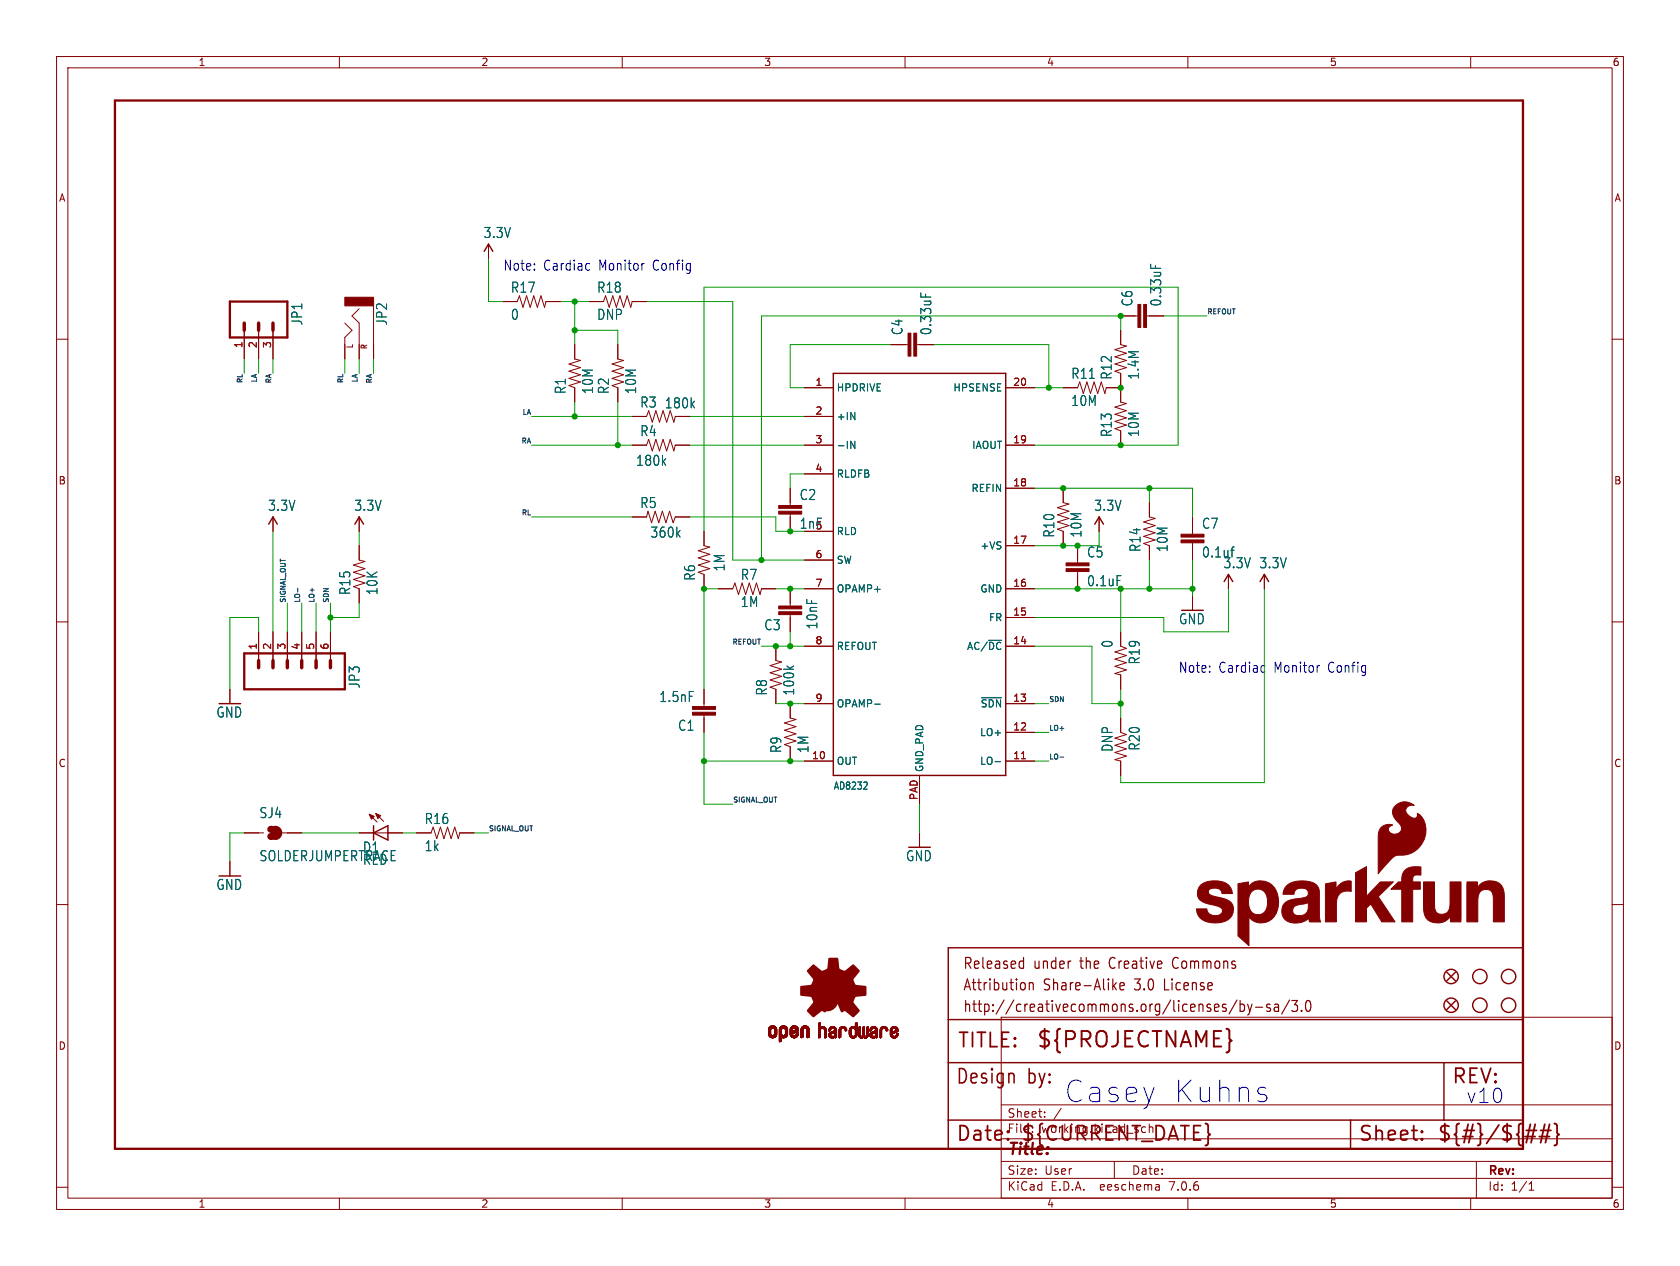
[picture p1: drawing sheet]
<svg xmlns="http://www.w3.org/2000/svg" width="297mm" height="224mm" viewBox="0 0 297 224" stroke-linecap="round" stroke-linejoin="round" font-family="sans-serif">
<defs><g id="words">
<g font-size="5.3" fill="#0000c2">
<text x="188" y="195.3">Casey</text>
<text x="207.1" y="195.3">Kuhns</text>
</g>
<text font-size="3.8" fill="#840000" x="183.1" y="185.7">${PROJECTNAME}</text>
<g font-size="3.5" fill="#840000">
<text x="169.2" y="185.7">TITLE:</text>
<text x="168.9" y="192.1">Design</text>
<text x="181.6" y="192.1">by:</text>
<text x="256.5" y="192.1">REV:</text>
<text x="168.9" y="202.2">Date:</text>
<text x="180.3" y="202.2">${CURRENT_DATE}</text>
<text x="240" y="202.2">Sheet:</text>
<text x="254" y="202.2">${#}/${##}</text>
</g>
<text font-size="3.5" fill="#0000c2" x="259.1" y="195.3">v10</text>
<text font-size="2.8" fill="#840000" x="178" y="204.8">Title:</text>
<g font-size="2.7" fill="#840000">
<text x="170.2" y="171.7">Released</text>
<text x="182.7" y="171.7">under</text>
<text x="191.1" y="171.7">the</text>
<text x="196.5" y="171.7">Creative</text>
<text x="208" y="171.7">Commons</text>
<text x="170.2" y="175.5">Attribution</text>
<text x="170.2" y="179.3">http://creativecommons.org/licenses/by-sa/3.0</text>
<text x="184.5" y="175.5">Share-Alike</text>
<text x="200.8" y="175.5">3.0</text>
<text x="206.2" y="175.5">License</text>
</g>
<g font-size="2.5" fill="#006464">
<text x="85.4" y="42.3">3.3V</text>
<text x="90.2" y="52">R17</text>
<text x="105.5" y="52">R18</text>
<text x="53.7" y="57.7" transform="rotate(-90 53.7 57.7)">JP1</text>
<text x="68.6" y="57.7" transform="rotate(-90 68.6 57.7)">JP2</text>
<text x="90.2" y="56.8">0</text>
<text x="105.5" y="56.8">DNP</text>
<text x="159.8" y="59.4" transform="rotate(-90 159.8 59.4)">C4</text>
<text x="164.9" y="59.4" transform="rotate(-90 164.9 59.4)">0.33uF</text>
<text x="200.4" y="54.3" transform="rotate(-90 200.4 54.3)">C6</text>
<text x="205.5" y="54.3" transform="rotate(-90 205.5 54.3)">0.33uF</text>
<text x="100.2" y="69.8" transform="rotate(-90 100.2 69.8)">R1</text>
<text x="105" y="69.8" transform="rotate(-90 105 69.8)">10M</text>
<text x="107.9" y="69.8" transform="rotate(-90 107.9 69.8)">R2</text>
<text x="112.7" y="69.8" transform="rotate(-90 112.7 69.8)">10M</text>
<text x="189.3" y="67.2">R11</text>
<text x="196.8" y="67.3" transform="rotate(-90 196.8 67.3)">R12</text>
<text x="201.6" y="67.3" transform="rotate(-90 201.6 67.3)">1.4M</text>
<text x="113.1" y="72.3">R3</text>
<text x="113.1" y="77.4">R4</text>
<text x="117.4" y="72.4">180k</text>
<text x="189.3" y="72">10M</text>
<text x="196.8" y="77.4" transform="rotate(-90 196.8 77.4)">R13</text>
<text x="201.6" y="77.4" transform="rotate(-90 201.6 77.4)">10M</text>
<text x="112.4" y="82.6">180k</text>
<text x="141.3" y="88.7">C2</text>
<text x="47.3" y="90.6">3.3V</text>
<text x="62.5" y="90.6">3.3V</text>
<text x="113.1" y="90.1">R5</text>
<text x="114.9" y="95.3">360k</text>
<text x="141.3" y="93.7">1nF</text>
<text x="186.6" y="95.2" transform="rotate(-90 186.6 95.2)">R10</text>
<text x="191.4" y="95.2" transform="rotate(-90 191.4 95.2)">10M</text>
<text x="193.3" y="90.6">3.3V</text>
<text x="212.4" y="93.7">C7</text>
<text x="128.3" y="101.2" transform="rotate(-90 128.3 101.2)">1M</text>
<text x="192.1" y="98.8">C5</text>
<text x="201.8" y="97.7" transform="rotate(-90 201.8 97.7)">R14</text>
<text x="206.6" y="97.7" transform="rotate(-90 206.6 97.7)">10M</text>
<text x="212.4" y="98.8">0.1uf</text>
<text x="216.2" y="100.7">3.3V</text>
<text x="222.6" y="100.7">3.3V</text>
<text x="62.1" y="105.4" transform="rotate(-90 62.1 105.4)">R15</text>
<text x="66.9" y="105.4" transform="rotate(-90 66.9 105.4)">10K</text>
<text x="123.1" y="102.8" transform="rotate(-90 123.1 102.8)">R6</text>
<text x="130.9" y="102.8">R7</text>
<text x="130.9" y="107.6">1M</text>
<text x="192.1" y="103.9">0.1uF</text>
<text x="135" y="111.7">C3</text>
<text x="144.7" y="111.4" transform="rotate(-90 144.7 111.4)">10nF</text>
<text x="208.3" y="110.6">GND</text>
<text x="196.9" y="114.7" transform="rotate(-90 196.9 114.7)">0</text>
<text x="201.7" y="117.6" transform="rotate(-90 201.7 117.6)">R19</text>
<text x="63.8" y="121.9" transform="rotate(-90 63.8 121.9)">JP3</text>
<text x="116.5" y="124.4">1.5nF</text>
<text x="135.8" y="123.1" transform="rotate(-90 135.8 123.1)">R8</text>
<text x="140.6" y="123.1" transform="rotate(-90 140.6 123.1)">100k</text>
<text x="38.2" y="127.1">GND</text>
<text x="119.8" y="129.5">C1</text>
<text x="138.3" y="133.3" transform="rotate(-90 138.3 133.3)">R9</text>
<text x="143.1" y="133.3" transform="rotate(-90 143.1 133.3)">1M</text>
<text x="196.9" y="133.1" transform="rotate(-90 196.9 133.1)">DNP</text>
<text x="201.7" y="132.9" transform="rotate(-90 201.7 132.9)">R20</text>
<text x="45.8" y="144.9">SJ4</text>
<text x="75" y="146">R16</text>
<text x="45.8" y="152.5">SOLDERJUMPERTRACE</text>
<text x="64.1" y="151">D1</text>
<text x="64.1" y="153.2">RED</text>
<text x="75" y="150.8">1k</text>
<text x="160.1" y="152.5">GND</text>
<text x="38.2" y="157.6">GND</text>
</g>
<g font-size="2.5" fill="#0000c2">
<text x="88.9" y="48">Note:</text>
<text x="96" y="48">Cardiac</text>
<text x="105.9" y="48">Monitor</text>
<text x="115.6" y="48">Config</text>
<text x="208.3" y="119.1">Note:</text>
<text x="215.4" y="119.1">Cardiac</text>
<text x="225.3" y="119.1">Monitor</text>
<text x="234.9" y="119.1">Config</text>
</g>
<g font-size="2.1" fill="#840000">
<text x="178" y="197.9">Sheet:</text>
<text x="178" y="200.6">File:</text>
<text x="184.1" y="200.6">working.kicad_sch</text>
<text x="178" y="208">Size:</text>
<text x="184.7" y="208">User</text>
<text x="200" y="208">Date:</text>
<text x="263" y="208.2">Rev:</text>
<text x="178" y="210.8">KiCad</text>
<text x="185.7" y="210.8">E.D.A.</text>
<text x="194.6" y="210.8">eeschema</text>
<text x="207" y="210.8">7.0.6</text>
<text x="263" y="210.8">Id:</text>
<text x="267.1" y="210.8">1/1</text>
</g>
<g font-size="1.8" fill="#840000">
<text x="35" y="11.9">1</text>
<text x="85" y="11.9">2</text>
<text x="135" y="11.9">3</text>
<text x="185" y="11.9">4</text>
<text x="235" y="11.9">5</text>
<text x="285" y="11.9">6</text>
<text x="10.3" y="35.9">A</text>
<text x="285.3" y="35.9">A</text>
<text x="10.3" y="85.9">B</text>
<text x="285.3" y="85.9">B</text>
<text x="10.3" y="135.9">C</text>
<text x="285.3" y="135.9">C</text>
<text x="10.3" y="185.9">D</text>
<text x="285.3" y="185.9">D</text>
<text x="35" y="213.8">1</text>
<text x="85" y="213.8">2</text>
<text x="135" y="213.8">3</text>
<text x="185" y="213.8">4</text>
<text x="235" y="213.8">5</text>
<text x="285" y="213.8">6</text>
</g>
<g font-size="1.8" fill="#a90000">
<text x="42.9" y="61.7" transform="rotate(-90 42.9 61.7)">1</text>
<text x="45.5" y="61.7" transform="rotate(-90 45.5 61.7)">2</text>
<text x="48" y="61.7" transform="rotate(-90 48 61.7)">3</text>
<text x="144.1" y="68.3">1</text>
<text x="179" y="68.3">20</text>
<text x="144.1" y="73.4">2</text>
<text x="144.1" y="78.5">3</text>
<text x="144.1" y="83.6">4</text>
<text x="179" y="78.5">19</text>
<text x="179" y="86.1">18</text>
<text x="144.1" y="98.8">6</text>
<text x="179" y="96.3">17</text>
<text x="144.1" y="103.9">7</text>
<text x="179" y="103.9">16</text>
<text x="179" y="109">15</text>
<text x="45.5" y="115" transform="rotate(-90 45.5 115)">1</text>
<text x="48" y="115" transform="rotate(-90 48 115)">2</text>
<text x="50.5" y="115" transform="rotate(-90 50.5 115)">3</text>
<text x="53.1" y="115" transform="rotate(-90 53.1 115)">4</text>
<text x="55.6" y="115" transform="rotate(-90 55.6 115)">5</text>
<text x="58.2" y="115" transform="rotate(-90 58.2 115)">6</text>
<text x="144.1" y="114">8</text>
<text x="179" y="114">14</text>
<text x="144.1" y="124.2">9</text>
<text x="179" y="124.2">13</text>
<text x="179" y="129.3">12</text>
<text x="143.5" y="134.4">10</text>
<text x="179" y="134.4">11</text>
<text x="162.3" y="141.6" transform="rotate(-90 162.3 141.6)">PAD</text>
</g>
<g font-size="1.8" fill="#006464">
<text x="147.8" y="69.4">HPDRIVE</text>
<text x="168.4" y="69.4">HPSENSE</text>
<text x="147.8" y="74.5">+IN</text>
<text x="147.8" y="79.6">-IN</text>
<text x="171.8" y="79.6">IAOUT</text>
<text x="147.8" y="84.7">RLDFB</text>
<text x="171.6" y="87.2">REFIN</text>
<text x="144.1" y="93.7">5</text>
<text x="147.8" y="94.8">RLD</text>
<text x="147.8" y="99.9">SW</text>
<text x="173.2" y="97.4">+VS</text>
<text x="147.8" y="105">OPAMP+</text>
<text x="173.2" y="105">GND</text>
<text x="174.7" y="110.1">FR</text>
<text x="147.8" y="115.2">REFOUT</text>
<text x="170.9" y="115.2">AC/~{DC}</text>
<text x="147.8" y="125.3">OPAMP-</text>
<text x="173.3" y="125.3">~{SDN}</text>
<text x="173.2" y="130.4">LO+</text>
<text x="147.8" y="135.5">OUT</text>
<text x="163.4" y="136.7" transform="rotate(-90 163.4 136.7)">GND_PAD</text>
<text x="173.2" y="135.5">LO-</text>
<text x="147.3" y="139.9">AD8232</text>
</g>
<g font-size="1.4" fill="#840000">
<text x="62.6" y="61.8" transform="rotate(-90 62.6 61.8)">L</text>
<text x="65.2" y="61.9" transform="rotate(-90 65.2 61.9)">R</text>
</g>
<g font-size="1.2" fill="#0f0f0f">
<text x="213.4" y="55.6">REFOUT</text>
<text x="42.9" y="67.9" transform="rotate(-90 42.9 67.9)">RL</text>
<text x="45.5" y="67.8" transform="rotate(-90 45.5 67.8)">LA</text>
<text x="48" y="68" transform="rotate(-90 48 68)">RA</text>
<text x="60.7" y="67.9" transform="rotate(-90 60.7 67.9)">RL</text>
<text x="63.3" y="67.8" transform="rotate(-90 63.3 67.8)">LA</text>
<text x="65.8" y="68" transform="rotate(-90 65.8 68)">RA</text>
<text x="92.2" y="73.4">LA</text>
<text x="92" y="78.5">RA</text>
<text x="92.1" y="91.2">RL</text>
<text x="50.6" y="106.7" transform="rotate(-90 50.6 106.7)">SIGNAL_OUT</text>
<text x="53.1" y="106.7" transform="rotate(-90 53.1 106.7)">LO-</text>
<text x="55.6" y="106.7" transform="rotate(-90 55.6 106.7)">LO+</text>
<text x="58.2" y="106.7" transform="rotate(-90 58.2 106.7)">SDN</text>
<text x="129.3" y="114.1">REFOUT</text>
<text x="185.4" y="124.2">SDN</text>
<text x="185.4" y="129.3">LO+</text>
<text x="185.4" y="134.4">LO-</text>
<text x="129.5" y="142">SIGNAL_OUT</text>
<text x="86.4" y="147.1">SIGNAL_OUT</text>
</g>
</g></defs>
<g fill="none" stroke="#840000" stroke-width=".18">
<path d="M10 10h277v203.9h-277zM12 12h273v199.9h-273zM60 10v2M110 10v2M160 10v2M210 10v2M260 10v2M10 60h2M43.2 58.4v5.1M45.7 58.4v5.1M48.3 58.4v5.1M61 57.2l1.2 1.2-1.2 1.3v3.8"/>
<path d="M63.5 54.6l-1.3 1.3 1.3 1.3v6.3M66 53.3v10.2M86.4 43.2v2.5M88.9 53.3h2.5l.4-1 .7 2.1 .6-2.1 .6 2.1 .7-2.1 .6 2.1 .6-2.1 .7 2.1 .2-1.1h2.6M104.1 53.3h2.6l.4-1 .6 2.1 .6-2.1 .7 2.1 .6-2.1 .6 2.1 .7-2.1 .6 2.1 .3-1.1h2.5M198.1 58.4v2.6l1 .2-2 .6 2 .7-2 .6 2 .7-2 .6 2 .6-2 .7 1 .3v5.1l1 .3-2 .6 2 .6-2 .7 2 .6-2 .6 2 .7-2 .6 1 .4v2.5M198.1 55.9h3.1M202.7 55.9h3M285 60h2M101.6 61v2.5l1 .3-2 .6 2 .6-2 .7 2 .6-2 .6 2 .7-2 .6 1 .4v2.5M109.2 61v2.5l1 .3-2 .6 2 .6-2 .7 2 .6-2 .6 2 .7-2 .6 1 .4v2.5M111.8 73.7h2.5l.4-1.1 .6 2.1 .7-2.1 .6 2.1 .6-2.1 .7 2.1 .6-2.1 .6 2.1 .3-1h2.5"/>
<path d="M111.8 78.7h2.5l.4-1 .6 2.1 .7-2.1 .6 2.1 .6-2.1 .7 2.1 .6-2.1 .6 2.1 .3-1.1h2.5M142.2 73.7h5.1M142.2 78.7h5.1M142.2 68.6h5.1M157.5 61h3M162.1 61h3M177.8 78.7h5.1M177.8 68.6h5.1M188 68.6h2.5l.4-1 .6 2 .7-2 .6 2 .6-2 .7 2 .6-2 .6 2 .3-1h2.5M48.3 91.4v2.6M63.5 91.4v2.6M63.5 96.5v2.6l1 .2-2 .6 2 .7-2 .6 2 .7-2 .6 2 .6-2 .7 1 .3v2.6"/>
<path d="M111.8 91.4h2.5l.3-1 .6 2.1 .6-2.1 .7 2.1 .6-2.1 .6 2.1 .7-2.1 .6 2.1 .4-1.1h2.5M124.5 94v2.5l1 .3-2.1 .6 2.1 .6-2.1 .7 2.1 .6-2.1 .6 2.1 .7-2.1 .6 1.1 .4v2.5M139.7 86.4v3M139.7 90.9v3.1M142.2 83.8h5.1M142.2 94h5.1M142.2 99.1h5.1M177.8 96.5h5.1M177.8 86.4h5.1M188 86.4v2.5l1 .3-2.1 .6 2.1 .6-2.1 .7 2.1 .6-2.1 .6 2.1 .7-2.1 .6 1.1 .4v2.5M190.5 96.5v3.1M194.3 91.4v2.6"/>
<path d="M203.2 88.9v2.5l1 .3-2 .6 2 .7-2 .6 2 .6-2 .7 2 .6-2 .6 1 .4v2.6M210.8 91.4v3.1M210.8 96v3.1M10 110h2M45.7 111.8v5M48.3 111.8v5M50.8 111.8v5M53.3 111.8v5M55.9 111.8v5M58.4 111.8v5M127 104.1h2.5l.4-1 .7 2.1 .6-2.1 .6 2.1 .7-2.1 .6 2.1 .6-2.1 .7 2.1 .2-1.1h2.6M137.2 114.3v2.5l1 .3-2.1 .6 2.1 .7-2.1 .6 2.1 .6-2.1 .7 2.1 .6-2.1 .6 1.1 .4v2.6"/>
<path d="M139.7 104.1v3.1M139.7 108.7v3.1M142.2 114.3h5.1M142.2 104.1h5.1M177.8 114.3h5.1M177.8 109.2h5.1M177.8 104.1h5.1M190.5 101.1v3M198.1 111.8v2.5l1 .4-2 .6 2 .7-2 .6 2 .6-2 .7 2 .6-2 .6 1 .3v2.5M210.8 105.4v2.6M217.2 101.6v2.5M223.5 101.6v2.5"/>
<path d="M285 110h2M40.6 121.9v2.6M124.5 121.9v3.1M124.5 126.5v3M139.7 124.5v2.5l1 .3-2 .6 2 .6-2 .7 2 .6-2 .6 2 .7-2 .6 1 .4v2.5M142.2 134.6h5.1M142.2 124.5h5.1M162.6 137.2v5M177.8 134.6h5.1M177.8 129.5h5.1M177.8 124.5h5.1M198.1 127v2.5l1 .4-2 .7 2 .6-2 .6 2 .7-2 .6 2 .6-2 .7 1 .2v2.6"/>
<path d="M10 160h2M40.6 152.4v2.5M43.2 147.3h3.4M49.9 147.3h3.4M63.5 147.3h7.6M65.3 144l1.4 1.4M66.4 143.9l1.4 1.4M73.7 147.3h2.5l.4-1 .6 2 .7-2 .6 2 .6-2 .7 2 .6-2 .6 2 .3-1h2.5M162.6 147.3v2.6M285 160h2M177 179.9h108v32h-108zM177 195.4h108"/>
<path d="M184.7 197.5v.1M184.7 196.7v.1M187.6 196l-1.3 2M10 210h2M60 211.9v2M110 211.9v2M160 211.9v2M177 208.4h108M177 205.4h108M177 201.4h108M197 205.4v3M204.9 209.6l.1 .9"/>
<path d="M205 210.4l-.2 .1M205 209.9h-.2M210 211.9v2M260 211.9v2M261 205.4v6.5M270.3 210.5h.9M270.3 209.4l.4-.4v1.5M285 210h2"/>
</g>
<g fill="#840000" stroke="#840000" stroke-width=".18">
<path d="M61 52.6h5v1.5h-5z"/>
<path d="M161.5 58.9h.6v4.1h-.6z"/>
<path d="M160.5 58.9h.5v4.1h-.5z"/>
<path d="M137.7 90.4h4v.5h-4z"/>
<path d="M137.7 89.4h4v.5h-4z"/>
<path d="M208.8 95.5h4.1v.5h-4.1z"/>
<path d="M208.8 94.5h4.1v.5h-4.1z"/>
<path d="M224.1 159.5l1.9 .1v.7l-.4 1.3-1.7-.8z"/>
<path d="M239.6 154.4l2-1.1v5.2l2.4-2.5h2.3l-2.6 2.6 2.9 4.5h-2.3l-2-3.2-.7 .7v2.5h-2z"/>
<path d="M229 159l1.2-.2 .3 1.1-1.1 .2z"/>
<path d="M234.3 156.3l1.9-.3v1.3a2.34 2.34 0 0 1 2.7-1.4v1.8l-.3-.1a1.97 1.97 0 0 0-2.3 2.3v3.2h-2z"/>
<path d="M251.7 156h1.9v2a7.9 7.9 0 0 0 .3 3.3 1.43 1.43 0 0 0 1.6 .3 1.43 1.43 0 0 0 .8-1.4v-4.2h2v7.1h-1.9v-1a2.75 2.75 0 0 1-4.2 .4 5.3 5.3 0 0 1-.5-3.2z"/>
<path d="M259.3 156h1.9v1a2.68 2.68 0 0 1 4.5 0 18.2 18.2 0 0 1 .3 4.4v1.7h-2v-2a7.9 7.9 0 0 0-.3-3.3 1.42 1.42 0 0 0-1.6-.4 1.42 1.42 0 0 0-.8 1.5v4.2h-2z"/>
<path d="M218.9 156.3l1.8-.3v.9a2.88 2.88 0 0 1 3-1.1 2.88 2.88 0 0 1 2.1 2.4l.2 1.4-1.9-.1a1.87 1.87 0 0 0-2.1-2.2 2.27 2.27 0 0 0-1.3 2.7 1.64 1.64 0 0 0 1.3 1.7 1.64 1.64 0 0 0 1.9-.9l1.7 .8a2.81 2.81 0 0 1-4.8 .6v5.1l-1.9-1.8z"/>
<path d="M212.3 156.6a4.4 4.4 0 0 1 4.9 0l.6 .9 .1 .5h-1.9a1.32 1.32 0 0 0-1.8-.8 .65 .65 0 0 0-.6 .7 .65 .65 0 0 0 .7 .5l.4 .1a6.3 6.3 0 0 1 3 1.1 2.23 2.23 0 0 1-1.7 3.5 4 4 0 0 1-4.2-1.2l-.3-1.1h1.9a1.51 1.51 0 0 0 1.2 1.1 1.51 1.51 0 0 0 1.5-.6 .85 .85 0 0 0-.9-1 7.5 7.5 0 0 1-3.1-1.1 1.96 1.96 0 0 1 .2-2.6z"/>
<path d="M248.4 153.9a3.9 3.9 0 0 1 2.7-.6h.1v1.5h-.4a.91 .91 0 0 0-.9 .2 .91 .91 0 0 0-.1 1h1.3v1.3h-1.3v5.8h-2v-5.8h-1.9l.8-.8a.99 .99 0 0 1 1.1-.5v-.3a2.67 2.67 0 0 1 .6-1.8z"/>
<path d="M246.6 142.6a2.45 2.45 0 0 1 3.4-.1 1.05 1.05 0 0 0-1.4 .5 1.05 1.05 0 0 0 .7 1.4 .75 .75 0 0 0 1.3-.2v-.3a3.8 3.8 0 0 1 .7 5.4 4.3 4.3 0 0 1-4.2 2 4.8 4.8 0 0 0-2.2 1.8l-1.2 1.4v-6.4a1.94 1.94 0 0 1 2.5-2.2 .82 .82 0 0 0-.8 .9 .82 .82 0 0 0 1 .7 1.1 1.1 0 0 0 1.3-.6 1.1 1.1 0 0 0-.4-1.3 2.08 2.08 0 0 1-.7-3z"/>
<path d="M227.5 156.6a4.8 4.8 0 0 1 5.3 0 3.8 3.8 0 0 1 .4 2.6v2.8l.3 1.1h-1.4a.51 .51 0 0 1-.5-.1 .51 .51 0 0 1-.2-.5v-.1a3.3 3.3 0 0 1-4.4 .1 2.19 2.19 0 0 1-.1-2.4 2.19 2.19 0 0 1 2.1-1.1l.4 1.1a.96 .96 0 0 0-.9 1.1 .96 .96 0 0 0 1.2 .8 1.68 1.68 0 0 0 1.6-2.1v-.3l-.8 .3-.3-1.1a.86 .86 0 0 0 1.1-1 1.42 1.42 0 0 0-2.1-.5l-.4 .5a.45 .45 0 0 1-.7 .4h-1.3l.2-.9z"/>
<path d="M122.4 125h4.1v.5h-4.1z"/>
<path d="M122.4 126h4.1v.5h-4.1z"/>
<path d="M66.4 143.9l.9 .4-.5 .5z"/>
<path d="M65.3 144l.9 .4-.5 .5z"/>
<path d="M202.2 53.8h.5v4.1h-.5z"/>
<path d="M201.2 53.8h.5v4.1h-.5z"/>
<path d="M188.5 100.6h4v.5h-4z"/>
<path d="M188.5 99.6h4v.5h-4z"/>
<path d="M137.7 107.2h4v.5h-4z"/>
<path d="M137.7 108.2h4v.5h-4z"/>
<path d="M135.9 182.9h.3z"/>
<path d="M135.9 182.8l.3 .1z"/>
<path d="M135.9 182.8h.3z"/>
<path d="M135.9 182.7l.3 .1z"/>
<path d="M135.9 182.7h.3z"/>
<path d="M135.9 182.6l.3 .1z"/>
<path d="M135.9 182.6h.3z"/>
<path d="M135.9 182.5l.3 .1z"/>
<path d="M135.9 182.5h.3z"/>
<path d="M135.9 182.4l.3 .1z"/>
<path d="M135.9 182.4h.3z"/>
<path d="M135.9 182.3l.3 .1z"/>
<path d="M135.9 182.3h.3z"/>
<path d="M135.9 182.2l.3 .1z"/>
<path d="M135.9 182.2h.3z"/>
<path d="M135.9 182.1l.3 .1z"/>
<path d="M135.9 182.1h.3z"/>
<path d="M135.9 182.9l.4 .1z"/>
<path d="M135.9 182.9h.4z"/>
<path d="M135.9 182.1h.4z"/>
<path d="M135.9 182l.4 .1z"/>
<path d="M135.9 182h.4z"/>
<path d="M135.9 183.1h.4z"/>
<path d="M135.9 183l.4 .1z"/>
<path d="M135.9 183h.4z"/>
<path d="M135.9 183.1h.5z"/>
<path d="M135.9 181.9l.4 .1z"/>
<path d="M135.9 181.9h.4z"/>
<path d="M135.9 181.9h.5z"/>
<path d="M135.9 183.1l.6 .1z"/>
<path d="M135.9 183.2h.6z"/>
<path d="M135.9 181.9h.6z"/>
<path d="M135.9 181.8l.6 .1z"/>
<path d="M135.9 181.8h.6z"/>
<path d="M135.9 183.2h1.3z"/>
<path d="M135.9 181.8h1.3z"/>
<path d="M136 183.2h1.2z"/>
<path d="M136 181.8h1.2z"/>
<path d="M136 183.2l1.2 .1z"/>
<path d="M136 183.3h1.2z"/>
<path d="M136 181.7l1.2 .1z"/>
<path d="M136 181.7h1.2z"/>
<path d="M136 183.3h1.1z"/>
<path d="M136 181.7h1.1z"/>
<path d="M136.1 183.4h1z"/>
<path d="M136.1 183.3l1 .1z"/>
<path d="M136.1 181.7h1z"/>
<path d="M136.1 181.6l1 .1z"/>
<path d="M136.1 181.6h1z"/>
<path d="M136.2 183.4h.8z"/>
<path d="M136.2 181.6h.8z"/>
<path d="M136.2 183.4l.8 .1z"/>
<path d="M136.2 183.5h.8z"/>
<path d="M136.2 181.5l.8 .1z"/>
<path d="M136.2 181.5h.8z"/>
<path d="M136.2 181.5h.7z"/>
<path d="M136.3 183.5h.6z"/>
<path d="M136.3 181.5h.6z"/>
<path d="M136.3 183.5h.5z"/>
<path d="M136.3 181.5h.5z"/>
<path d="M136.4 181.5h.4z"/>
<path d="M136.4 183.5h.4z"/>
<path d="M136.4 183.5l.4 .1z"/>
<path d="M136.4 181.5h.3z"/>
<path d="M136.5 183.6h.2z"/>
<path d="M136.5 181.4l.2 .1z"/>
<path d="M136.6 181.8h.6z"/>
<path d="M136.7 183.2h.5z"/>
<path d="M136.7 181.8l.5 .1z"/>
<path d="M136.7 183.2h.6z"/>
<path d="M136.7 181.9h.6z"/>
<path d="M136.7 183.1l.6 .1z"/>
<path d="M136.7 183.1h.6z"/>
<path d="M136.8 181.9h.5z"/>
<path d="M136.8 183.1h.5z"/>
<path d="M136.8 183l.5 .1z"/>
<path d="M136.8 182h.5z"/>
<path d="M136.8 181.9l.5 .1z"/>
<path d="M136.9 182h.4z"/>
<path d="M136.9 183h.4z"/>
<path d="M136.9 182.9l.4 .1z"/>
<path d="M136.9 182.9h.4z"/>
<path d="M136.9 182.1h.4z"/>
<path d="M136.9 182l.4 .1z"/>
<path d="M136.9 182.8l.4 .1z"/>
<path d="M136.9 182.8h.4z"/>
<path d="M136.9 182.7l.4 .1z"/>
<path d="M136.9 182.7h.4z"/>
<path d="M136.9 182.6l.4 .1z"/>
<path d="M136.9 182.6h.4z"/>
<path d="M136.9 182.5l.4 .1z"/>
<path d="M136.9 182.5h.4z"/>
<path d="M136.9 182.4l.4 .1z"/>
<path d="M136.9 182.4h.4z"/>
<path d="M136.9 182.3l.4 .1z"/>
<path d="M136.9 182.3h.4z"/>
<path d="M136.9 182.2l.4 .1z"/>
<path d="M136.9 182.2h.4z"/>
<path d="M136.9 182.1l.4 .1z"/>
<path d="M137.8 184.2h.2z"/>
<path d="M137.8 184.2h.3z"/>
<path d="M137.8 184.1l.3 .1z"/>
<path d="M137.8 184.1h.3z"/>
<path d="M137.8 184.1h.4z"/>
<path d="M137.8 184l.4 .1z"/>
<path d="M137.8 184h.4z"/>
<path d="M137.8 183.9l.4 .1z"/>
<path d="M137.8 183.9h.4z"/>
<path d="M137.8 183.8l.4 .1z"/>
<path d="M137.8 183.8h.4z"/>
<path d="M137.8 183.7l.4 .1z"/>
<path d="M137.8 183.7h.4z"/>
<path d="M137.8 183.6l.4 .1z"/>
<path d="M137.8 183.6h.4z"/>
<path d="M137.8 183.5l.4 .1z"/>
<path d="M137.8 183.5h.4z"/>
<path d="M137.8 183.5h1z"/>
<path d="M137.8 183.5h1.1z"/>
<path d="M137.8 183.4l1.1 .1z"/>
<path d="M137.8 183.4h1.1z"/>
<path d="M137.8 183.4h1.2z"/>
<path d="M137.8 183.3l1.2 .1z"/>
<path d="M137.8 183.3h1.3z"/>
<path d="M137.8 183.2l1.3 .1z"/>
<path d="M137.8 183.2h1.3z"/>
<path d="M137.8 183.2h1.4z"/>
<path d="M137.8 183.2h.6z"/>
<path d="M137.8 183.1l.6 .1z"/>
<path d="M137.8 183.1h.5z"/>
<path d="M137.8 183.1h.4z"/>
<path d="M137.8 183l.4 .1z"/>
<path d="M137.8 183h.4z"/>
<path d="M137.8 182.9l.4 .1z"/>
<path d="M137.8 182.9h.4z"/>
<path d="M137.8 182.8l.4 .1z"/>
<path d="M137.8 182.8h.4z"/>
<path d="M137.8 182.7l.4 .1z"/>
<path d="M137.8 182.7h.4z"/>
<path d="M137.8 182.6l.4 .1z"/>
<path d="M137.8 182.6h.4z"/>
<path d="M137.8 182.5l.4 .1z"/>
<path d="M137.8 182.5h.4z"/>
<path d="M137.8 182.4l.4 .1z"/>
<path d="M137.8 182.4h.4z"/>
<path d="M137.8 182.3l.4 .1z"/>
<path d="M137.8 182.3h.4z"/>
<path d="M137.8 182.2l.4 .1z"/>
<path d="M137.8 182.2h.4z"/>
<path d="M137.8 182.1l.4 .1z"/>
<path d="M137.8 182.1h.4z"/>
<path d="M137.8 182l.4 .1z"/>
<path d="M137.8 182h.4z"/>
<path d="M137.8 184.2h.1z"/>
<path d="M137.8 184.2l.1 .1z"/>
<path d="M137.8 184.3h.1z"/>
<path d="M137.8 181.9l.5 .1z"/>
<path d="M137.8 181.9h.5z"/>
<path d="M137.8 181.9h.6z"/>
<path d="M137.8 181.8l.6 .1z"/>
<path d="M137.9 181.8h.5z"/>
<path d="M137.9 181.8h1.3z"/>
<path d="M137.9 181.8h1.2z"/>
<path d="M137.9 181.7l1.2 .1z"/>
<path d="M137.9 181.7h1.2z"/>
<path d="M137.9 181.7h1.1z"/>
<path d="M138 181.7h1z"/>
<path d="M138 181.6l1 .1z"/>
<path d="M138 181.6h1z"/>
<path d="M138.1 181.6h.9z"/>
<path d="M138.1 181.6h.8z"/>
<path d="M138.1 181.5l.8 .1z"/>
<path d="M138.1 181.5h.8z"/>
<path d="M138.2 181.5h.6z"/>
<path d="M138.2 183.5h.6z"/>
<path d="M138.3 181.5h.5z"/>
<path d="M138.3 183.5h.4z"/>
<path d="M138.3 181.5h.4z"/>
<path d="M138.3 183.5l.4 .1z"/>
<path d="M138.4 183.6h.2z"/>
<path d="M138.4 181.4l.2 .1z"/>
<path d="M138.6 181.8h.6z"/>
<path d="M138.6 183.2h.6z"/>
<path d="M138.6 181.8l.6 .1z"/>
<path d="M138.6 181.9h.6z"/>
<path d="M138.7 183.1l.5 .1z"/>
<path d="M138.7 181.9h.5z"/>
<path d="M138.7 183.1h.5z"/>
<path d="M138.8 183.1h.4z"/>
<path d="M138.8 181.9h.4z"/>
<path d="M138.8 182h.4z"/>
<path d="M138.8 181.9l.4 .1z"/>
<path d="M138.8 183l.4 .1z"/>
<path d="M138.8 183h.4z"/>
<path d="M138.8 182.9l.4 .1z"/>
<path d="M138.8 182.1h.4z"/>
<path d="M138.8 182l.4 .1z"/>
<path d="M138.8 182.9h.4z"/>
<path d="M138.9 182.9h.3z"/>
<path d="M138.9 182.8l.3 .1z"/>
<path d="M138.9 182.8h.3z"/>
<path d="M138.9 182.7l.3 .1z"/>
<path d="M138.9 182.7h.3z"/>
<path d="M138.9 182.6l.3 .1z"/>
<path d="M138.9 182.6h.3z"/>
<path d="M138.9 182.5l.3 .1z"/>
<path d="M138.9 182.5h.3z"/>
<path d="M138.9 182.4l.3 .1z"/>
<path d="M138.9 182.4h.3z"/>
<path d="M138.9 182.3l.3 .1z"/>
<path d="M138.9 182.3h.3z"/>
<path d="M138.9 182.2l.3 .1z"/>
<path d="M138.9 182.2h.3z"/>
<path d="M138.9 182.1l.3 .1z"/>
<path d="M139.7 183h.4z"/>
<path d="M139.7 182.9l.4 .1z"/>
<path d="M139.7 182.9h.4z"/>
<path d="M139.7 182.8l.4 .1z"/>
<path d="M139.7 182.8h.4z"/>
<path d="M139.7 182.8h.5z"/>
<path d="M139.7 182.8h.6z"/>
<path d="M139.7 182.7l.6 .1z"/>
<path d="M139.7 182.7h.7z"/>
<path d="M139.7 182.7h.8z"/>
<path d="M139.7 182.6l.9 .1z"/>
<path d="M139.7 182.6h.9z"/>
<path d="M139.7 182.6h1z"/>
<path d="M139.7 182.5l1.1 .1z"/>
<path d="M139.7 182.5h1.1z"/>
<path d="M139.7 182.5h1.2z"/>
<path d="M139.7 182.5h1.3z"/>
<path d="M139.7 182.4l1.3 .1z"/>
<path d="M139.7 182.4h1.3z"/>
<path d="M139.7 182.4h1.4z"/>
<path d="M139.7 182.4h.4z"/>
<path d="M139.7 182.3l.4 .1z"/>
<path d="M139.7 182.3h.4z"/>
<path d="M139.7 182.3h.3z"/>
<path d="M139.7 182.2l.3 .1z"/>
<path d="M139.7 182.2h.3z"/>
<path d="M139.7 182.2h.4z"/>
<path d="M139.7 182.1l.4 .1z"/>
<path d="M139.7 182.1h.4z"/>
<path d="M139.7 182l.4 .1z"/>
<path d="M139.7 182h.4z"/>
<path d="M139.7 183.1h.5z"/>
<path d="M139.7 183l.4 .1z"/>
<path d="M139.7 182h.5z"/>
<path d="M139.7 181.9l.5 .1z"/>
<path d="M139.7 181.9h.5z"/>
<path d="M139.7 183.1h.6z"/>
<path d="M139.7 181.9h.6z"/>
<path d="M139.7 183.2h.6z"/>
<path d="M139.7 183.1l.6 .1z"/>
<path d="M139.8 183.2h.5z"/>
<path d="M139.8 181.9h.5z"/>
<path d="M139.8 181.8l.5 .1z"/>
<path d="M139.8 183.2h1.3z"/>
<path d="M139.8 181.8h.6z"/>
<path d="M139.8 183.2h1.2z"/>
<path d="M139.8 181.8h1.3z"/>
<path d="M139.8 183.2l1.2 .1z"/>
<path d="M139.8 181.8h1.2z"/>
<path d="M139.8 183.3h1.2z"/>
<path d="M139.8 181.7l1.2 .1z"/>
<path d="M139.8 181.7h1.2z"/>
<path d="M139.9 183.3h1.1z"/>
<path d="M139.9 181.7h1.1z"/>
<path d="M139.9 183.3l1 .1z"/>
<path d="M139.9 183.4h1z"/>
<path d="M139.9 181.7h1z"/>
<path d="M139.9 181.6l1 .1z"/>
<path d="M139.9 181.6h1z"/>
<path d="M140 183.4h.9z"/>
<path d="M140 181.6h.9z"/>
<path d="M140 183.4h.8z"/>
<path d="M140 181.6h.8z"/>
<path d="M140 183.4l.8 .1z"/>
<path d="M140 183.5h.8z"/>
<path d="M140 181.5l.8 .1z"/>
<path d="M140 181.5h.8z"/>
<path d="M140.1 181.5h.7z"/>
<path d="M140.1 183.5h.7z"/>
<path d="M140.1 181.5h.6z"/>
<path d="M140.1 183.5h.6z"/>
<path d="M140.2 181.5h.5z"/>
<path d="M140.2 183.5h.5z"/>
<path d="M140.2 182.4h.9z"/>
<path d="M140.2 181.5h.4z"/>
<path d="M140.2 183.5h.4z"/>
<path d="M140.3 183.5l.3 .1z"/>
<path d="M140.3 183.6h.2z"/>
<path d="M140.3 182.3l.8 .1z"/>
<path d="M140.3 181.5h.3z"/>
<path d="M140.3 182.3h.8z"/>
<path d="M140.3 181.4l.2 .1z"/>
<path d="M140.4 182.3h.7z"/>
<path d="M140.5 182.3h.6z"/>
<path d="M140.5 181.8h.6z"/>
<path d="M140.5 183.2h.6z"/>
<path d="M140.5 182.2l.6 .1z"/>
<path d="M140.5 181.8l.6 .1z"/>
<path d="M140.5 182.2h.6z"/>
<path d="M140.5 181.9h.6z"/>
<path d="M140.6 182.2h.5z"/>
<path d="M140.6 181.9h.5z"/>
<path d="M140.6 183.1l.5 .1z"/>
<path d="M140.6 183.1h.5z"/>
<path d="M140.7 183.1h.4z"/>
<path d="M140.7 182h.4z"/>
<path d="M140.7 181.9l.4 .1z"/>
<path d="M140.7 182.2h.4z"/>
<path d="M140.7 183l.4 .1z"/>
<path d="M140.7 183h.4z"/>
<path d="M140.7 182.1l.4 .1z"/>
<path d="M140.7 182.1h.4z"/>
<path d="M140.7 182l.4 .1z"/>
<path d="M140.7 182.9l.4 .1z"/>
<path d="M140.7 182.9h.4z"/>
<path d="M140.8 182.9h.3z"/>
<path d="M140.8 182.8l.3 .1z"/>
<path d="M140.8 182.8h.3z"/>
<path d="M140.8 182.7l.3 .1z"/>
<path d="M140.9 182.7h.2z"/>
<path d="M141 182.7h.1z"/>
<path d="M141.6 183.5h.3z"/>
<path d="M141.6 183.4l.3 .1z"/>
<path d="M141.6 183.4h.4z"/>
<path d="M141.6 183.3l.4 .1z"/>
<path d="M141.6 183.3h.4z"/>
<path d="M141.6 183.2l.4 .1z"/>
<path d="M141.6 183.2h.4z"/>
<path d="M141.6 183.1l.4 .1z"/>
<path d="M141.6 183.1h.4z"/>
<path d="M141.6 183l.4 .1z"/>
<path d="M141.6 183h.4z"/>
<path d="M141.6 182.9l.4 .1z"/>
<path d="M141.6 182.9h.4z"/>
<path d="M141.6 182.8l.4 .1z"/>
<path d="M141.6 182.8h.4z"/>
<path d="M141.6 182.7l.4 .1z"/>
<path d="M141.6 182.7h.4z"/>
<path d="M141.6 182.6l.4 .1z"/>
<path d="M141.6 182.6h.4z"/>
<path d="M141.6 182.5l.4 .1z"/>
<path d="M141.6 182.5h.4z"/>
<path d="M141.6 182.4l.4 .1z"/>
<path d="M141.6 182.4h.4z"/>
<path d="M141.6 182.3l.4 .1z"/>
<path d="M141.6 182.3h.4z"/>
<path d="M141.6 182.2l.4 .1z"/>
<path d="M141.6 182.2h.4z"/>
<path d="M141.6 182.1l.4 .1z"/>
<path d="M141.6 182.1h.4z"/>
<path d="M141.6 183.5h.2z"/>
<path d="M141.6 182l.4 .1z"/>
<path d="M141.6 182h.4z"/>
<path d="M141.6 182h.5z"/>
<path d="M141.6 183.5h.1z"/>
<path d="M141.6 181.9l.5 .1z"/>
<path d="M141.6 181.9h.5z"/>
<path d="M141.6 181.9h.6z"/>
<path d="M141.7 181.9h.5z"/>
<path d="M141.7 181.8l.5 .1z"/>
<path d="M141.7 181.8h.6z"/>
<path d="M141.7 181.8h1.3z"/>
<path d="M141.7 181.8h1.2z"/>
<path d="M141.7 181.7l1.2 .1z"/>
<path d="M141.7 181.7h1.2z"/>
<path d="M141.8 181.7h1.1z"/>
<path d="M141.8 181.7h1z"/>
<path d="M141.8 181.6l1 .1z"/>
<path d="M141.8 181.6h1z"/>
<path d="M141.9 181.6h.9z"/>
<path d="M141.9 181.6h.8z"/>
<path d="M141.9 181.5l.8 .1z"/>
<path d="M142 181.5h.7z"/>
<path d="M142 181.5h.6z"/>
<path d="M142.1 181.5h.5z"/>
<path d="M142.1 181.5h.4z"/>
<path d="M142.2 181.5h.3z"/>
<path d="M142.2 181.4l.2 .1z"/>
<path d="M142.4 181.8h.6z"/>
<path d="M142.4 181.8l.6 .1z"/>
<path d="M142.5 181.9h.5z"/>
<path d="M142.6 181.9h.4z"/>
<path d="M142.6 182h.4z"/>
<path d="M142.6 181.9l.4 .1z"/>
<path d="M142.6 182h.5z"/>
<path d="M142.7 182.1h.4z"/>
<path d="M142.7 182l.4 .1z"/>
<path d="M142.7 182h.4z"/>
<path d="M142.7 183.5h.2z"/>
<path d="M142.7 183.5h.3z"/>
<path d="M142.7 183.4l.3 .1z"/>
<path d="M142.7 183.4h.3z"/>
<path d="M142.7 183.4h.4z"/>
<path d="M142.7 183.3l.4 .1z"/>
<path d="M142.7 183.3h.4z"/>
<path d="M142.7 183.2l.4 .1z"/>
<path d="M142.7 183.2h.4z"/>
<path d="M142.7 183.1l.4 .1z"/>
<path d="M142.7 183.1h.4z"/>
<path d="M142.7 183l.4 .1z"/>
<path d="M142.7 183h.4z"/>
<path d="M142.7 182.9l.4 .1z"/>
<path d="M142.7 182.9h.4z"/>
<path d="M142.7 182.8l.4 .1z"/>
<path d="M142.7 182.8h.4z"/>
<path d="M142.7 182.7l.4 .1z"/>
<path d="M142.7 182.7h.4z"/>
<path d="M142.7 182.6l.4 .1z"/>
<path d="M142.7 182.6h.4z"/>
<path d="M142.7 182.5l.4 .1z"/>
<path d="M142.7 182.5h.4z"/>
<path d="M142.7 182.4l.4 .1z"/>
<path d="M142.7 182.4h.4z"/>
<path d="M142.7 182.3l.4 .1z"/>
<path d="M142.7 182.3h.4z"/>
<path d="M142.7 182.2l.4 .1z"/>
<path d="M142.7 182.2h.4z"/>
<path d="M142.7 182.1l.4 .1z"/>
<path d="M142.7 183.5h.1z"/>
<path d="M144.7 183.5h.2z"/>
<path d="M144.7 181.1h.3z"/>
<path d="M144.7 183.6h.1z"/>
<path d="M144.7 183.5l.1 .1z"/>
<path d="M144.7 183.5h.3z"/>
<path d="M144.7 183.4l.3 .1z"/>
<path d="M144.7 183.4h.3z"/>
<path d="M144.7 183.3l.3 .1z"/>
<path d="M144.7 183.3h.3z"/>
<path d="M144.7 183.2l.3 .1z"/>
<path d="M144.7 183.2h.3z"/>
<path d="M144.7 183.1l.3 .1z"/>
<path d="M144.7 183.1h.3z"/>
<path d="M144.7 183l.3 .1z"/>
<path d="M144.7 183h.3z"/>
<path d="M144.7 182.9l.3 .1z"/>
<path d="M144.7 182.9h.3z"/>
<path d="M144.7 182.8l.3 .1z"/>
<path d="M144.7 182.8h.3z"/>
<path d="M144.7 182.7l.3 .1z"/>
<path d="M144.7 182.7h.3z"/>
<path d="M144.7 182.6l.3 .1z"/>
<path d="M144.7 182.6h.3z"/>
<path d="M144.7 182.5l.3 .1z"/>
<path d="M144.7 182.5h.3z"/>
<path d="M144.7 182.4l.3 .1z"/>
<path d="M144.7 182.4h.3z"/>
<path d="M144.7 182.3l.3 .1z"/>
<path d="M144.7 182.3h.3z"/>
<path d="M144.7 182.2l.3 .1z"/>
<path d="M144.7 182.2h.3z"/>
<path d="M144.7 182.1l.3 .1z"/>
<path d="M144.7 182.1h.3z"/>
<path d="M144.7 182.1h.4z"/>
<path d="M144.7 182l.4 .1z"/>
<path d="M144.7 182h.4z"/>
<path d="M144.7 181.9l.5 .1z"/>
<path d="M144.7 181.9h.5z"/>
<path d="M144.7 181.9h.6z"/>
<path d="M144.7 181.9h.7z"/>
<path d="M144.7 181.8l1.2 .1z"/>
<path d="M144.7 181.8h1.2z"/>
<path d="M144.7 181.7l1.1 .1z"/>
<path d="M144.7 181.7h1.1z"/>
<path d="M144.7 181.7h1z"/>
<path d="M144.7 181.6l.3 .1z"/>
<path d="M144.7 181.6h.3z"/>
<path d="M144.7 181.5l.3 .1z"/>
<path d="M144.7 181.5h.3z"/>
<path d="M144.7 181.4l.3 .1z"/>
<path d="M144.7 181.4h.3z"/>
<path d="M144.7 181.3l.3 .1z"/>
<path d="M144.7 181.3h.3z"/>
<path d="M144.7 181.2l.3 .1z"/>
<path d="M144.7 181.2h.3z"/>
<path d="M144.7 181.1l.3 .1z"/>
<path d="M144.7 181l.3 .1z"/>
<path d="M144.7 181h.3z"/>
<path d="M144.8 181h.2z"/>
<path d="M144.8 180.9l.2 .1z"/>
<path d="M144.8 180.9h.2z"/>
<path d="M145.1 181.6l.6 .1z"/>
<path d="M145.1 181.6h.6z"/>
<path d="M145.2 181.6h.4z"/>
<path d="M145.3 181.6h.1z"/>
<path d="M145.4 181.9h.6z"/>
<path d="M145.5 181.9h.5z"/>
<path d="M145.6 181.9h.4z"/>
<path d="M145.6 181.9l.4 .1z"/>
<path d="M145.6 182h.4z"/>
<path d="M145.7 182h.3z"/>
<path d="M145.7 182.1h.3z"/>
<path d="M145.7 182l.3 .1z"/>
<path d="M145.7 182.1h.4z"/>
<path d="M145.8 182.1h.3z"/>
<path d="M145.8 182.1l.3 .1z"/>
<path d="M145.8 182.3h.3z"/>
<path d="M145.8 182.2l.3 .1z"/>
<path d="M145.8 182.2h.3z"/>
<path d="M145.8 183.6h.1z"/>
<path d="M145.8 183.5l.1 .1z"/>
<path d="M145.8 183.5h.1z"/>
<path d="M145.8 183.5h.2z"/>
<path d="M145.8 183.5h.3z"/>
<path d="M145.8 183.4l.3 .1z"/>
<path d="M145.8 183.4h.3z"/>
<path d="M145.8 183.3l.3 .1z"/>
<path d="M145.8 183.3h.3z"/>
<path d="M145.8 183.2l.3 .1z"/>
<path d="M145.8 183.2h.3z"/>
<path d="M145.8 183.1l.3 .1z"/>
<path d="M145.8 183.1h.3z"/>
<path d="M145.8 183l.3 .1z"/>
<path d="M145.8 183h.3z"/>
<path d="M145.8 182.9l.3 .1z"/>
<path d="M145.8 182.9h.3z"/>
<path d="M145.8 182.8l.3 .1z"/>
<path d="M145.8 182.8h.3z"/>
<path d="M145.8 182.7l.3 .1z"/>
<path d="M145.8 182.7h.3z"/>
<path d="M145.8 182.6l.3 .1z"/>
<path d="M145.8 182.6h.3z"/>
<path d="M145.8 182.5l.3 .1z"/>
<path d="M145.8 182.5h.3z"/>
<path d="M145.8 182.4l.3 .1z"/>
<path d="M145.8 182.4h.3z"/>
<path d="M145.8 182.3l.3 .1z"/>
<path d="M146.5 183.1l.3 .1z"/>
<path d="M146.5 183.1h.3z"/>
<path d="M146.5 183l.3 .1z"/>
<path d="M146.5 183h.3z"/>
<path d="M146.5 182.3l.2 .1z"/>
<path d="M146.5 182.3h.2z"/>
<path d="M146.5 182.3h.3z"/>
<path d="M146.5 182.2l.3 .1z"/>
<path d="M146.5 182.2h.3z"/>
<path d="M146.5 183.2h.4z"/>
<path d="M146.5 183h.4z"/>
<path d="M146.5 182.9l.4 .1z"/>
<path d="M146.5 182.9h.4z"/>
<path d="M146.5 182.4h.1z"/>
<path d="M146.5 182.4h.2z"/>
<path d="M146.5 182.1l.3 .1z"/>
<path d="M146.6 183.3h.3z"/>
<path d="M146.6 183.2l.3 .1z"/>
<path d="M146.6 183.2h.3z"/>
<path d="M146.6 182.9h.3z"/>
<path d="M146.6 182.1h.2z"/>
<path d="M146.6 182.1h.3z"/>
<path d="M146.6 183.3h.4z"/>
<path d="M146.6 182.8l.4 .1z"/>
<path d="M146.6 182.8h.4z"/>
<path d="M146.6 182.8h.5z"/>
<path d="M146.6 182l.3 .1z"/>
<path d="M146.6 182h.3z"/>
<path d="M146.6 183.3h.8z"/>
<path d="M146.6 183.3h.5z"/>
<path d="M146.6 183.3l.8 .1z"/>
<path d="M146.6 182h.4z"/>
<path d="M146.6 181.9l.4 .1z"/>
<path d="M146.6 183.4h.8z"/>
<path d="M146.6 182.8h.6z"/>
<path d="M146.6 181.9h.4z"/>
<path d="M146.6 182.7l.6 .1z"/>
<path d="M146.6 182.7h.7z"/>
<path d="M146.6 181.9h.5z"/>
<path d="M146.7 183.4h.7z"/>
<path d="M146.7 182.7h.6z"/>
<path d="M146.7 181.9h.4z"/>
<path d="M146.7 181.9h.5z"/>
<path d="M146.7 181.8l1.1 .1z"/>
<path d="M146.7 182.7h.7z"/>
<path d="M146.7 181.8h1z"/>
<path d="M146.7 183.4l.7 .1z"/>
<path d="M146.7 183.5h.7z"/>
<path d="M146.7 182.6l.8 .1z"/>
<path d="M146.8 183.5h.6z"/>
<path d="M146.8 182.6h.7z"/>
<path d="M146.8 181.8h.9z"/>
<path d="M146.8 181.7l.9 .1z"/>
<path d="M146.8 181.7h.8z"/>
<path d="M146.8 182.6h1.1z"/>
<path d="M146.9 183.5h.5z"/>
<path d="M146.9 183.5l.5 .1z"/>
<path d="M146.9 181.7h.7z"/>
<path d="M146.9 182.6h1z"/>
<path d="M146.9 183.6h.5z"/>
<path d="M146.9 181.7h.6z"/>
<path d="M146.9 181.6l.6 .1z"/>
<path d="M146.9 181.6h.6z"/>
<path d="M146.9 182.5l1 .1z"/>
<path d="M147 181.6h.5z"/>
<path d="M147 182.5h.9z"/>
<path d="M147 181.6h.4z"/>
<path d="M147.1 182.5h.8z"/>
<path d="M147.1 183.3h.3z"/>
<path d="M147.2 181.6h.1z"/>
<path d="M147.2 183.3h.2z"/>
<path d="M147.2 182.4l.7 .1z"/>
<path d="M147.2 182.4h.7z"/>
<path d="M147.2 181.9h.6z"/>
<path d="M147.3 182.4h.6z"/>
<path d="M147.3 181.9h.5z"/>
<path d="M147.4 182.4h.5z"/>
<path d="M147.4 181.9h.4z"/>
<path d="M147.4 181.9l.4 .1z"/>
<path d="M147.5 182.3l.4 .1z"/>
<path d="M147.5 182h.3z"/>
<path d="M147.5 182.3h.4z"/>
<path d="M147.5 182h.4z"/>
<path d="M147.5 182.6h.4z"/>
<path d="M147.5 182l.4 .1z"/>
<path d="M147.6 182.3h.3z"/>
<path d="M147.6 182.1h.3z"/>
<path d="M147.6 182.6l.3 .1z"/>
<path d="M147.6 182.6h.3z"/>
<path d="M147.6 182.7h.3z"/>
<path d="M147.6 182.2h.3z"/>
<path d="M147.6 182.1l.3 .1z"/>
<path d="M147.6 183.5l.1 .1z"/>
<path d="M147.6 183.5h.2z"/>
<path d="M147.6 183.5h.3z"/>
<path d="M147.6 183.4l.3 .1z"/>
<path d="M147.6 183.4h.3z"/>
<path d="M147.6 183.3l.3 .1z"/>
<path d="M147.6 183.3h.3z"/>
<path d="M147.6 183.2l.3 .1z"/>
<path d="M147.6 183.2h.3z"/>
<path d="M147.6 183.1l.3 .1z"/>
<path d="M147.6 183.1h.3z"/>
<path d="M147.6 183l.3 .1z"/>
<path d="M147.6 183h.3z"/>
<path d="M147.6 182.9l.3 .1z"/>
<path d="M147.6 182.9h.3z"/>
<path d="M147.6 182.8l.3 .1z"/>
<path d="M147.6 182.8h.3z"/>
<path d="M147.6 182.7l.3 .1z"/>
<path d="M147.6 182.2l.3 .1z"/>
<path d="M147.6 183.6h.1z"/>
<path d="M148.3 183.6h.1z"/>
<path d="M148.3 183.5l.2 .1z"/>
<path d="M148.3 183.5h.2z"/>
<path d="M148.3 183.5h.3z"/>
<path d="M148.3 183.4l.3 .1z"/>
<path d="M148.3 183.4h.3z"/>
<path d="M148.3 183.3l.3 .1z"/>
<path d="M148.3 183.3h.3z"/>
<path d="M148.3 183.2l.3 .1z"/>
<path d="M148.3 183.2h.3z"/>
<path d="M148.3 183.1l.3 .1z"/>
<path d="M148.3 183.1h.3z"/>
<path d="M148.3 183l.3 .1z"/>
<path d="M148.3 183h.3z"/>
<path d="M148.3 182.9l.3 .1z"/>
<path d="M148.3 182.9h.3z"/>
<path d="M148.3 182.8l.3 .1z"/>
<path d="M148.3 182.8h.3z"/>
<path d="M148.3 182.7l.3 .1z"/>
<path d="M148.3 182.7h.3z"/>
<path d="M148.3 182.6l.3 .1z"/>
<path d="M148.3 182.6h.3z"/>
<path d="M148.3 182.5l.3 .1z"/>
<path d="M148.3 182.5h.3z"/>
<path d="M148.3 182.4l.3 .1z"/>
<path d="M148.3 182.4h.3z"/>
<path d="M148.3 182.3l.3 .1z"/>
<path d="M148.3 182.3h.3z"/>
<path d="M148.3 182.2l.3 .1z"/>
<path d="M148.3 182.2h.3z"/>
<path d="M148.3 182.1l.3 .1z"/>
<path d="M148.3 182.1h.3z"/>
<path d="M148.3 182.1h.4z"/>
<path d="M148.4 182.1h.3z"/>
<path d="M148.4 182l.3 .1z"/>
<path d="M148.4 182h.3z"/>
<path d="M148.4 182h.4z"/>
<path d="M148.4 181.9l.4 .1z"/>
<path d="M148.4 181.9h.4z"/>
<path d="M148.4 181.9h.5z"/>
<path d="M148.4 181.9h.6z"/>
<path d="M148.5 181.9h.5z"/>
<path d="M148.5 181.8l1.1 .1z"/>
<path d="M148.5 181.8h1.1z"/>
<path d="M148.5 181.8h1z"/>
<path d="M148.6 181.7l.9 .1z"/>
<path d="M148.6 181.7h.9z"/>
<path d="M148.6 181.7h.8z"/>
<path d="M148.7 181.7h.7z"/>
<path d="M148.7 181.7h.6z"/>
<path d="M148.7 181.6l.6 .1z"/>
<path d="M148.7 181.6h.6z"/>
<path d="M148.8 181.6h.5z"/>
<path d="M148.8 181.6h.4z"/>
<path d="M149 181.6h.1z"/>
<path d="M149.1 181.9h.5z"/>
<path d="M149.2 181.9h.4z"/>
<path d="M149.3 181.9l.3 .1z"/>
<path d="M149.3 182h.3z"/>
<path d="M149.3 182h.4z"/>
<path d="M149.3 182l.4 .1z"/>
<path d="M149.4 182.1h.3z"/>
<path d="M149.4 182.1l.3 .1z"/>
<path d="M149.4 182.2h.3z"/>
<path d="M149.4 182.3h.3z"/>
<path d="M149.4 182.2l.3 .1z"/>
<path d="M149.4 182.3h.2z"/>
<path d="M150.1 182.9h.3z"/>
<path d="M150.1 182.8l.3 .1z"/>
<path d="M150.1 182.8h.3z"/>
<path d="M150.1 182.7l.3 .1z"/>
<path d="M150.1 182.7h.3z"/>
<path d="M150.1 182.6l.3 .1z"/>
<path d="M150.1 182.6h.3z"/>
<path d="M150.1 182.5l.3 .1z"/>
<path d="M150.1 182.5h.3z"/>
<path d="M150.1 182.4l.3 .1z"/>
<path d="M150.1 182.4h.3z"/>
<path d="M150.1 182.3l.3 .1z"/>
<path d="M150.1 182.3h.3z"/>
<path d="M150.1 183h.3z"/>
<path d="M150.1 182.9l.3 .1z"/>
<path d="M150.1 182.2l.3 .1z"/>
<path d="M150.1 182.2h.3z"/>
<path d="M150.2 183h.3z"/>
<path d="M150.2 183h.2z"/>
<path d="M150.2 182.2h.2z"/>
<path d="M150.2 182.2h.3z"/>
<path d="M150.2 182.1l.3 .1z"/>
<path d="M150.2 183.1h.3z"/>
<path d="M150.2 183l.3 .1z"/>
<path d="M150.2 182.1h.3z"/>
<path d="M150.2 183.1l.3 .1z"/>
<path d="M150.2 182l.3 .1z"/>
<path d="M150.2 183.2h.4z"/>
<path d="M150.2 183.2h.3z"/>
<path d="M150.2 182h.3z"/>
<path d="M150.2 182h.4z"/>
<path d="M150.2 183.3h.4z"/>
<path d="M150.2 183.2l.4 .1z"/>
<path d="M150.2 181.9l.4 .1z"/>
<path d="M150.2 181.9h.4z"/>
<path d="M150.2 183.3h.5z"/>
<path d="M150.2 181.9h.5z"/>
<path d="M150.3 183.3h.4z"/>
<path d="M150.3 181.9h.4z"/>
<path d="M150.3 183.3h1.1z"/>
<path d="M150.3 183.3h.5z"/>
<path d="M150.3 181.9h.5z"/>
<path d="M150.3 183.3l1.1 .1z"/>
<path d="M150.3 181.8l1.2 .1z"/>
<path d="M150.3 183.4h1.1z"/>
<path d="M150.3 181.8h1.2z"/>
<path d="M150.3 183.4h1z"/>
<path d="M150.4 183.4h.9z"/>
<path d="M150.4 181.8h1.1z"/>
<path d="M150.4 181.7l1.1 .1z"/>
<path d="M150.4 183.4l.9 .1z"/>
<path d="M150.4 181.7h1.1z"/>
<path d="M150.4 183.5h.9z"/>
<path d="M150.4 183.5h.8z"/>
<path d="M150.5 183.5h.7z"/>
<path d="M150.5 181.7h1z"/>
<path d="M150.5 181.7h.6z"/>
<path d="M150.5 183.5h.6z"/>
<path d="M150.6 183.5l.5 .1z"/>
<path d="M150.6 181.6l.5 .1z"/>
<path d="M150.6 181.6h.5z"/>
<path d="M150.6 183.6h.5z"/>
<path d="M150.6 183.6h.4z"/>
<path d="M150.6 181.6h.4z"/>
<path d="M150.8 181.6h.1z"/>
<path d="M150.9 181.9h.6z"/>
<path d="M150.9 183.3h.5z"/>
<path d="M151 181.9h.5z"/>
<path d="M151 183.3h.4z"/>
<path d="M151.1 183.2l.3 .1z"/>
<path d="M151.1 183.2h.4z"/>
<path d="M151.1 181.9h.4z"/>
<path d="M151.1 181.9l.4 .1z"/>
<path d="M151.1 182h.4z"/>
<path d="M151.1 183.1l.4 .1z"/>
<path d="M151.2 183.1h.3z"/>
<path d="M151.2 182l.3 .1z"/>
<path d="M151.2 182.1h.3z"/>
<path d="M151.2 181.7h.3z"/>
<path d="M151.2 181.6l.3 .1z"/>
<path d="M151.2 181.6h.3z"/>
<path d="M151.2 183l.3 .1z"/>
<path d="M151.2 183h.3z"/>
<path d="M151.2 182.9h.3z"/>
<path d="M151.2 182.8l.3 .1z"/>
<path d="M151.2 182.8h.3z"/>
<path d="M151.2 182.7h.3z"/>
<path d="M151.2 182.6h.3z"/>
<path d="M151.2 182.5l.3 .1z"/>
<path d="M151.2 182.5h.3z"/>
<path d="M151.2 182.4h.3z"/>
<path d="M151.2 182.3h.3z"/>
<path d="M151.2 182.2h.3z"/>
<path d="M151.2 182.1l.3 .1z"/>
<path d="M151.2 181.5l.3 .1z"/>
<path d="M151.2 181.5h.3z"/>
<path d="M151.2 181.4h.3z"/>
<path d="M151.2 181.3l.3 .1z"/>
<path d="M151.2 181.3h.3z"/>
<path d="M151.2 181.2h.3z"/>
<path d="M151.2 181.1h.3z"/>
<path d="M151.2 181l.3 .1z"/>
<path d="M151.2 182.9l.3 .1z"/>
<path d="M151.2 182.7l.3 .1z"/>
<path d="M151.2 182.6l.3 .1z"/>
<path d="M151.2 182.4l.3 .1z"/>
<path d="M151.2 182.3l.3 .1z"/>
<path d="M151.2 182.2l.3 .1z"/>
<path d="M151.2 181.4l.3 .1z"/>
<path d="M151.2 181.2l.3 .1z"/>
<path d="M151.2 181.1l.3 .1z"/>
<path d="M151.2 181h.3z"/>
<path d="M151.3 181h.2z"/>
<path d="M151.3 180.9l.2 .1z"/>
<path d="M151.3 180.9h.2z"/>
<path d="M151.4 180.9h.1z"/>
<path d="M151.8 183.1h.3z"/>
<path d="M151.8 183l.3 .1z"/>
<path d="M151.8 183h.3z"/>
<path d="M151.8 182.9l.3 .1z"/>
<path d="M151.8 182.9h.3z"/>
<path d="M151.8 182.8l.3 .1z"/>
<path d="M151.8 182.8h.3z"/>
<path d="M151.8 182.7l.3 .1z"/>
<path d="M151.8 182.7h.3z"/>
<path d="M151.8 182.6l.3 .1z"/>
<path d="M151.8 182.6h.3z"/>
<path d="M151.8 182.5l.3 .1z"/>
<path d="M151.8 182.5h.3z"/>
<path d="M151.8 182.4l.3 .1z"/>
<path d="M151.8 182.4h.3z"/>
<path d="M151.8 182.3l.3 .1z"/>
<path d="M151.8 182.3h.3z"/>
<path d="M151.8 182.2l.3 .1z"/>
<path d="M151.8 182.2h.3z"/>
<path d="M151.8 182.1l.3 .1z"/>
<path d="M151.8 182.1h.3z"/>
<path d="M151.8 182l.3 .1z"/>
<path d="M151.8 182h.3z"/>
<path d="M151.8 181.9l.3 .1z"/>
<path d="M151.8 181.9h.3z"/>
<path d="M151.8 181.8l.3 .1z"/>
<path d="M151.8 181.8h.3z"/>
<path d="M151.8 181.7l.3 .1z"/>
<path d="M151.8 183.2l.3 .1z"/>
<path d="M151.8 183.2h.3z"/>
<path d="M151.8 183.1l.3 .1z"/>
<path d="M151.8 181.7h.3z"/>
<path d="M151.8 183.3h.4z"/>
<path d="M151.8 183.3h1.6z"/>
<path d="M151.9 183.3l1.5 .1z"/>
<path d="M151.9 183.4h1.5z"/>
<path d="M151.9 181.7h.2z"/>
<path d="M151.9 183.4l1.5 .1z"/>
<path d="M151.9 183.5h1.4z"/>
<path d="M151.9 181.6l.2 .1z"/>
<path d="M152 183.5h1.3z"/>
<path d="M152 181.6h.1z"/>
<path d="M152 183.5h.6z"/>
<path d="M152 183.5h.5z"/>
<path d="M152.1 183.5l.4 .1z"/>
<path d="M152.1 183.6h.4z"/>
<path d="M152.3 183.3h.7z"/>
<path d="M152.4 183.3h.5z"/>
<path d="M152.4 183.2l.4 .1z"/>
<path d="M152.4 183.2h.4z"/>
<path d="M152.5 183.2h.3z"/>
<path d="M152.5 183.1l.3 .1z"/>
<path d="M152.5 183.1h.3z"/>
<path d="M152.5 183h.3z"/>
<path d="M152.5 182.9h.3z"/>
<path d="M152.5 182.8l.3 .1z"/>
<path d="M152.5 182.8h.3z"/>
<path d="M152.5 182.7h.3z"/>
<path d="M152.5 183l.3 .1z"/>
<path d="M152.5 182.9l.3 .1z"/>
<path d="M152.5 182.7l.3 .1z"/>
<path d="M152.5 182.6l.3 .1z"/>
<path d="M152.5 182.6h.3z"/>
<path d="M152.5 182.5l.3 .1z"/>
<path d="M152.5 182.5h.3z"/>
<path d="M152.5 182.4l.3 .1z"/>
<path d="M152.5 182.4h.3z"/>
<path d="M152.5 182.3l.3 .1z"/>
<path d="M152.5 182.3h.3z"/>
<path d="M152.5 182.2l.3 .1z"/>
<path d="M152.5 182.2h.3z"/>
<path d="M152.5 182.1l.3 .1z"/>
<path d="M152.5 182.1h.3z"/>
<path d="M152.5 182l.3 .1z"/>
<path d="M152.5 182h.3z"/>
<path d="M152.5 181.9l.3 .1z"/>
<path d="M152.5 181.9h.3z"/>
<path d="M152.5 181.8l.3 .1z"/>
<path d="M152.5 181.8h.3z"/>
<path d="M152.5 181.7l.3 .1z"/>
<path d="M152.5 181.7h.3z"/>
<path d="M152.6 181.7h.2z"/>
<path d="M152.6 183.5h.7z"/>
<path d="M152.6 181.6l.2 .1z"/>
<path d="M152.7 181.6h.1z"/>
<path d="M152.7 183.5h.6z"/>
<path d="M152.7 183.5h.5z"/>
<path d="M152.8 183.5l.4 .1z"/>
<path d="M152.8 183.6h.4z"/>
<path d="M153 183.3h.5z"/>
<path d="M153.1 183.3h.4z"/>
<path d="M153.1 183.2l.4 .1z"/>
<path d="M153.2 183.2h.3z"/>
<path d="M153.2 183.1l.3 .1z"/>
<path d="M153.2 183.1h.3z"/>
<path d="M153.2 183l.3 .1z"/>
<path d="M153.2 183h.3z"/>
<path d="M153.2 182.9l.3 .1z"/>
<path d="M153.2 182.9h.3z"/>
<path d="M153.2 182.8l.3 .1z"/>
<path d="M153.2 182.8h.3z"/>
<path d="M153.2 182.7l.3 .1z"/>
<path d="M153.2 182.7h.3z"/>
<path d="M153.2 182.6l.3 .1z"/>
<path d="M153.2 182.6h.3z"/>
<path d="M153.2 182.5l.3 .1z"/>
<path d="M153.2 182.5h.3z"/>
<path d="M153.2 182.4l.3 .1z"/>
<path d="M153.2 182.4h.3z"/>
<path d="M153.2 182.3l.3 .1z"/>
<path d="M153.2 182.3h.3z"/>
<path d="M153.2 182.2l.3 .1z"/>
<path d="M153.2 182.2h.3z"/>
<path d="M153.2 182.1l.3 .1z"/>
<path d="M153.2 182.1h.3z"/>
<path d="M153.2 182l.3 .1z"/>
<path d="M153.2 182h.3z"/>
<path d="M153.2 181.9l.3 .1z"/>
<path d="M153.2 181.9h.3z"/>
<path d="M153.2 181.8l.3 .1z"/>
<path d="M153.2 181.8h.3z"/>
<path d="M153.2 181.7l.3 .1z"/>
<path d="M153.2 181.7h.3z"/>
<path d="M153.3 181.7h.2z"/>
<path d="M153.3 181.6l.2 .1z"/>
<path d="M153.4 181.6h.1z"/>
<path d="M153.8 183.2h.3z"/>
<path d="M153.8 183.1l.3 .1z"/>
<path d="M153.8 183.1h.3z"/>
<path d="M153.8 183l.3 .1z"/>
<path d="M153.8 183h.3z"/>
<path d="M153.8 182.9l.3 .1z"/>
<path d="M153.8 182.9h.3z"/>
<path d="M153.8 182.4h.1z"/>
<path d="M153.8 182.3l.1 .1z"/>
<path d="M153.8 182.3h.2z"/>
<path d="M153.8 182.3h.3z"/>
<path d="M153.8 182.2l.3 .1z"/>
<path d="M153.8 182.2h.3z"/>
<path d="M153.8 182.1l.3 .1z"/>
<path d="M153.8 182.9h.4z"/>
<path d="M153.8 182.1h.3z"/>
<path d="M153.8 183.2l.4 .1z"/>
<path d="M153.8 183.3h.4z"/>
<path d="M153.8 182.8l.4 .1z"/>
<path d="M153.8 182.8h.4z"/>
<path d="M153.8 182l.3 .1z"/>
<path d="M153.8 183.3h.8z"/>
<path d="M153.8 183.3h.5z"/>
<path d="M153.8 182.8h.5z"/>
<path d="M153.8 182h.3z"/>
<path d="M153.8 182h.4z"/>
<path d="M153.9 183.3l.7 .1z"/>
<path d="M153.9 182.8h.5z"/>
<path d="M153.9 181.9l.3 .1z"/>
<path d="M153.9 181.9h.3z"/>
<path d="M153.9 183.4h.7z"/>
<path d="M153.9 182.7l.6 .1z"/>
<path d="M153.9 183.4h.8z"/>
<path d="M153.9 182.7h.6z"/>
<path d="M153.9 181.9h.4z"/>
<path d="M153.9 182.7h.7z"/>
<path d="M153.9 181.9h.5z"/>
<path d="M153.9 181.8l1.1 .1z"/>
<path d="M153.9 181.8h1.1z"/>
<path d="M154 183.4l.7 .1z"/>
<path d="M154 182.7h.6z"/>
<path d="M154 181.8h1z"/>
<path d="M154 183.5h.7z"/>
<path d="M154 182.7h.7z"/>
<path d="M154 182.6l.7 .1z"/>
<path d="M154 181.8h.9z"/>
<path d="M154 182.6h.7z"/>
<path d="M154 182.6h.8z"/>
<path d="M154 181.7l.9 .1z"/>
<path d="M154 181.7h.9z"/>
<path d="M154.1 181.7h.8z"/>
<path d="M154.1 183.5h.6z"/>
<path d="M154.1 182.6h1z"/>
<path d="M154.1 181.7h.7z"/>
<path d="M154.1 183.5l.6 .1z"/>
<path d="M154.1 183.6h.5z"/>
<path d="M154.2 183.6h.4z"/>
<path d="M154.2 182.6h.9z"/>
<path d="M154.2 181.6l.5 .1z"/>
<path d="M154.2 182.5l.9 .1z"/>
<path d="M154.2 181.6h.5z"/>
<path d="M154.2 182.5h.9z"/>
<path d="M154.3 181.6h.3z"/>
<path d="M154.3 182.5h.8z"/>
<path d="M154.4 182.5h.7z"/>
<path d="M154.4 181.6h.1z"/>
<path d="M154.4 183.3h.2z"/>
<path d="M154.4 182.4l.7 .1z"/>
<path d="M154.5 182.4h.6z"/>
<path d="M154.5 181.9h.5z"/>
<path d="M154.6 182.4h.5z"/>
<path d="M154.6 181.9h.4z"/>
<path d="M154.7 182.4h.4z"/>
<path d="M154.7 181.9h.4z"/>
<path d="M154.7 181.9l.4 .1z"/>
<path d="M154.7 182.3l.4 .1z"/>
<path d="M154.7 182h.4z"/>
<path d="M154.7 182.3h.4z"/>
<path d="M154.8 182h.3z"/>
<path d="M154.8 182.3h.3z"/>
<path d="M154.8 182l.3 .1z"/>
<path d="M154.8 182.1h.3z"/>
<path d="M154.8 182.6h.3z"/>
<path d="M154.8 182.7h.3z"/>
<path d="M154.8 182.6l.3 .1z"/>
<path d="M154.8 182.2l.3 .1z"/>
<path d="M154.8 182.2h.3z"/>
<path d="M154.8 182.1l.3 .1z"/>
<path d="M154.9 183.6h.1z"/>
<path d="M154.9 183.5l.1 .1z"/>
<path d="M154.9 183.5h.1z"/>
<path d="M154.9 183.5h.2z"/>
<path d="M154.9 183.4l.2 .1z"/>
<path d="M154.9 183.4h.2z"/>
<path d="M154.9 183.3l.2 .1z"/>
<path d="M154.9 183.3h.2z"/>
<path d="M154.9 183.2l.2 .1z"/>
<path d="M154.9 183.2h.2z"/>
<path d="M154.9 183.1l.2 .1z"/>
<path d="M154.9 183.1h.2z"/>
<path d="M154.9 183l.2 .1z"/>
<path d="M154.9 183h.2z"/>
<path d="M154.9 182.9l.2 .1z"/>
<path d="M154.9 182.9h.2z"/>
<path d="M154.9 182.8l.2 .1z"/>
<path d="M154.9 182.8h.2z"/>
<path d="M154.9 182.7l.2 .1z"/>
<path d="M154.9 182.7h.2z"/>
<path d="M154.9 182.2h.2z"/>
<path d="M155.6 183.6h.1z"/>
<path d="M155.6 183.5l.1 .1z"/>
<path d="M155.6 183.5h.1z"/>
<path d="M155.6 183.5h.2z"/>
<path d="M155.6 183.5h.3z"/>
<path d="M155.6 183.4l.3 .1z"/>
<path d="M155.6 183.4h.3z"/>
<path d="M155.6 183.3l.3 .1z"/>
<path d="M155.6 183.3h.3z"/>
<path d="M155.6 183.2l.3 .1z"/>
<path d="M155.6 183.2h.3z"/>
<path d="M155.6 183.1l.3 .1z"/>
<path d="M155.6 183.1h.3z"/>
<path d="M155.6 183l.3 .1z"/>
<path d="M155.6 183h.3z"/>
<path d="M155.6 182.9l.3 .1z"/>
<path d="M155.6 182.9h.3z"/>
<path d="M155.6 182.8l.3 .1z"/>
<path d="M155.6 182.8h.3z"/>
<path d="M155.6 182.7l.3 .1z"/>
<path d="M155.6 182.7h.3z"/>
<path d="M155.6 182.6l.3 .1z"/>
<path d="M155.6 182.6h.3z"/>
<path d="M155.6 182.5l.3 .1z"/>
<path d="M155.6 182.5h.3z"/>
<path d="M155.6 182.4l.3 .1z"/>
<path d="M155.6 182.4h.3z"/>
<path d="M155.6 182.3l.3 .1z"/>
<path d="M155.6 182.3h.3z"/>
<path d="M155.6 182.2l.3 .1z"/>
<path d="M155.6 182.2h.3z"/>
<path d="M155.6 182.1l.3 .1z"/>
<path d="M155.6 182.1h.3z"/>
<path d="M155.6 182l.3 .1z"/>
<path d="M155.6 182h.3z"/>
<path d="M155.6 182h.4z"/>
<path d="M155.7 181.9l.3 .1z"/>
<path d="M155.7 181.9h.4z"/>
<path d="M155.7 181.9h.5z"/>
<path d="M155.7 181.8l1.1 .1z"/>
<path d="M155.7 181.8h1.1z"/>
<path d="M155.8 181.8h1z"/>
<path d="M155.8 181.8h.9z"/>
<path d="M155.8 181.7l.9 .1z"/>
<path d="M155.8 181.7h.9z"/>
<path d="M155.9 181.7h.8z"/>
<path d="M155.9 181.7h.7z"/>
<path d="M156 181.6l.6 .1z"/>
<path d="M156 181.6h.5z"/>
<path d="M156.1 181.6h.4z"/>
<path d="M156.2 181.6h.1z"/>
<path d="M156.3 181.9h.5z"/>
<path d="M156.3 181.9h.6z"/>
<path d="M156.4 181.9h.5z"/>
<path d="M156.5 181.9h.4z"/>
<path d="M156.5 181.9l.4 .1z"/>
<path d="M156.5 182h.4z"/>
<path d="M156.6 182h.3z"/>
<path d="M156.6 182l.3 .1z"/>
<path d="M156.6 182.1h.3z"/>
<path d="M156.6 182.1h.4z"/>
<path d="M156.6 182.2h.4z"/>
<path d="M156.6 182.1l.4 .1z"/>
<path d="M156.7 182.3h.2z"/>
<path d="M156.7 182.2l.2 .1z"/>
<path d="M156.7 182.2h.3z"/>
<path d="M156.7 182.3l.1 .1z"/>
<path d="M156.7 182.3h.1z"/>
<path d="M157.4 183.1h.3z"/>
<path d="M157.4 183l.3 .1z"/>
<path d="M157.4 183h.3z"/>
<path d="M157.4 182.9l.3 .1z"/>
<path d="M157.4 182.9h.3z"/>
<path d="M157.4 182.9h.4z"/>
<path d="M157.4 182.8l.4 .1z"/>
<path d="M157.4 182.8h.4z"/>
<path d="M157.4 182.8h.5z"/>
<path d="M157.4 182.8h.6z"/>
<path d="M157.4 182.7l.7 .1z"/>
<path d="M157.4 182.7h.7z"/>
<path d="M157.4 182.7h.8z"/>
<path d="M157.4 182.7h.9z"/>
<path d="M157.4 182.6l.9 .1z"/>
<path d="M157.4 182.6h.9z"/>
<path d="M157.4 182.6h1z"/>
<path d="M157.4 182.6h1.1z"/>
<path d="M157.4 182.5l.4 .1z"/>
<path d="M157.4 182.5h.3z"/>
<path d="M157.4 182.4l.3 .1z"/>
<path d="M157.4 182.4h.3z"/>
<path d="M157.4 182.3l.3 .1z"/>
<path d="M157.4 182.3h.3z"/>
<path d="M157.4 182.2l.3 .1z"/>
<path d="M157.4 182.2h.3z"/>
<path d="M157.4 182.1l.3 .1z"/>
<path d="M157.4 182.1h.3z"/>
<path d="M157.4 183.1l.4 .1z"/>
<path d="M157.4 183.1h.4z"/>
<path d="M157.4 182l.3 .1z"/>
<path d="M157.4 183.2h.4z"/>
<path d="M157.4 182h.4z"/>
<path d="M157.5 183.2h.3z"/>
<path d="M157.5 182h.3z"/>
<path d="M157.5 183.2l.4 .1z"/>
<path d="M157.5 183.2h.4z"/>
<path d="M157.5 181.9l.3 .1z"/>
<path d="M157.5 183.3h.4z"/>
<path d="M157.5 181.9h.4z"/>
<path d="M157.5 183.3h.5z"/>
<path d="M157.5 181.9h.5z"/>
<path d="M157.5 183.3h.6z"/>
<path d="M157.5 183.3h1.1z"/>
<path d="M157.5 181.8l1.1 .1z"/>
<path d="M157.5 183.3l1.1 .1z"/>
<path d="M157.5 181.8h1.1z"/>
<path d="M157.6 183.4h1z"/>
<path d="M157.6 181.8h1z"/>
<path d="M157.6 183.4h.9z"/>
<path d="M157.6 183.4l.9 .1z"/>
<path d="M157.6 181.7l.9 .1z"/>
<path d="M157.7 183.5h.8z"/>
<path d="M157.7 181.7h.8z"/>
<path d="M157.7 183.5h.7z"/>
<path d="M157.7 181.7h.7z"/>
<path d="M157.8 183.5h.6z"/>
<path d="M157.8 181.7h.6z"/>
<path d="M157.8 182.5l.7 .1z"/>
<path d="M157.8 181.6l.6 .1z"/>
<path d="M157.8 183.5l.6 .1z"/>
<path d="M157.8 181.6h.5z"/>
<path d="M157.8 182.5h.7z"/>
<path d="M157.8 183.6h.5z"/>
<path d="M157.8 182.5h.8z"/>
<path d="M157.9 183.6h.4z"/>
<path d="M157.9 182.5h.7z"/>
<path d="M157.9 181.6h.3z"/>
<path d="M157.9 182.5h.8z"/>
<path d="M158 182.5h.7z"/>
<path d="M158 182.4l.7 .1z"/>
<path d="M158 181.6h.1z"/>
<path d="M158 182.4h.7z"/>
<path d="M158.1 182.4h.6z"/>
<path d="M158.1 181.9h.5z"/>
<path d="M158.1 182.4h.7z"/>
<path d="M158.1 183.3h.5z"/>
<path d="M158.1 181.9h.6z"/>
<path d="M158.2 182.4h.6z"/>
<path d="M158.2 181.9h.5z"/>
<path d="M158.2 183.3h.5z"/>
<path d="M158.2 182.3l.6 .1z"/>
<path d="M158.3 181.9h.4z"/>
<path d="M158.3 183.3h.4z"/>
<path d="M158.3 182.3h.5z"/>
<path d="M158.3 183.2l.4 .1z"/>
<path d="M158.3 181.9l.4 .1z"/>
<path d="M158.3 183.2h.4z"/>
<path d="M158.3 182h.4z"/>
<path d="M158.4 183.2h.3z"/>
<path d="M158.4 182.3h.4z"/>
<path d="M158.4 182h.3z"/>
<path d="M158.4 183.1l.3 .1z"/>
<path d="M158.4 183.1h.3z"/>
<path d="M158.4 182.1h.3z"/>
<path d="M158.4 182l.3 .1z"/>
<path d="M158.5 183.1h.2z"/>
<path d="M158.5 182.2l.3 .1z"/>
<path d="M158.5 182.1h.2z"/>
<path d="M158.5 183l.2 .1z"/>
<path d="M158.5 183h.3z"/>
<path d="M158.5 182.2h.3z"/>
<path d="M158.5 182.1l.2 .1z"/>
<path d="M158.5 182.9l.3 .1z"/>
<path d="M158.5 182.9h.3z"/>
<path d="M158.6 182.8l.2 .1z"/>
<path d="M158.6 182.8h.2z"/>
<path d="M158.7 182.8h.1z"/>
</g>
<path d="M162.8 51.8v.7M203.4 46.7v.8M150.4 73l.7 1.2v-1.2M150.4 78l.7 1.3v-1.3M217.6 97.3h.6M218.2 96.7l-.3 .1M153.2 138.4l.1 .5-.6 .7h.6M154.6 124.6h1M173.5 123.4h3.6M175.9 134.7h1" fill="none" stroke="#006464" stroke-width=".18"/>
<g fill="none" stroke="#840000" stroke-width=".25">
<path d="M85.6 44.5l.8-1.3 .7 1.3M147.3 66h30.5v71.2h-30.5zM47.5 92.7l.8-1.3 .7 1.3M62.7 92.7l.8-1.3 .8 1.3M193.5 92.7l.8-1.3 .8 1.3M216.4 102.9l.8-1.3 .7 1.3M222.8 102.9l.7-1.3 .8 1.3M66 146.1v2.5M66 147.3l2.6-1.2v2.5zM167.6 167.6h101.6v35.6h-101.6zM255.8 177l1.5 1.6M255.8 172l1.5 1.5"/>
<path d="M257.3 177l-1.5 1.6M257.3 172l-1.5 1.5M167.6 198.1h101.6M167.6 180.3h101.6M167.6 188h101.6M238.8 198.1v5.1M255.3 188v10.1"/>
<circle cx="256.5" cy="177.8" r="1.27"/>
<circle cx="256.5" cy="172.7" r="1.27"/>
<circle cx="261.6" cy="172.7" r="1.27"/>
<circle cx="261.6" cy="177.8" r="1.27"/>
<circle cx="266.7" cy="177.8" r="1.27"/>
<circle cx="266.7" cy="172.7" r="1.27"/>
</g>
<path d="M20.3 17.8h248.9v185.4h-248.9zM40.6 53.3h10.2v6.4h-10.2zM43.2 115.6h17.8v6.3h-17.8z" fill="none" stroke="#840000" stroke-width=".41"/>
<path d="M43.2 57.2v1.2M45.7 57.2v1.2M48.3 57.2v1.2M45.7 116.8v1.3M48.3 116.8v1.3M50.8 116.8v1.3M53.3 116.8v1.3M55.9 116.8v1.3M58.4 116.8v1.3" fill="none" stroke="#840000" stroke-width=".61"/>
<path d="M47.9 146.7a.64 .64 0 0 1 .6 .6 .64 .64 0 0 1-.6 .7M48.6 146.7a.64 .64 0 0 1 .7 .6 .64 .64 0 0 1-.7 .7" fill="none" stroke="#840000" stroke-width="1.3"/>
<path d="M180.6 134.2h.7" fill="none" stroke="#a90000" stroke-width=".18"/>
<g fill="none" stroke="#840000" stroke-width=".32">
<path d="M269.8 199.9h1.8M271.4 198.9l-.7 3.2M272.4 199.9h1.8M273.1 198.9l-.7 3.2M273.9 198.9l-.7 3.2M274.8 198.7l.3 .2 .2 .2v1.2l.3 .4-.3 .3v1.2l-.2 .3-.3 .1M178.2 201.4l.1 .1-.1 .1M251.4 201.4l.1 .1-.1 .1M251.4 201.4l-.1 .1 .1 .1M251.4 200.1v.2M251.4 201.4v.2M251.4 200.1l.1 .1-.1 .1"/>
<path d="M251.4 200.1l-.1 .1 .1 .1M269.6 201h1.8M272.1 201h1.8"/>
</g>
<g fill="none" stroke="#840000" stroke-width=".21">
<path d="M180.5 170l.4 .1M180.9 169.3v2M180.9 171.2l-.4 .1M181.2 174v.9M182 173.8v1.3M182 174a.4 .4 0 0 1 .6-.1l.1 1.2M196.9 174.4l.5 .7M197.4 173.8l-.7 .7M198 174.4l.8-.1-.1-.4-.5-.1-.2 .3 .1 .9 .1 .1 .5-.1M218.7 176.9l-1.4 2.5M219.2 177v1.9M219.2 177.7l.5-.1 .3 .4v.5l-.1 .3-.2 .1-.5-.1"/>
<path d="M220.6 177.6l.4 1.3M221 178.9l-.2 .5-.2 .1M221.3 177.6l-.3 1.3M222 178.2h1.2M224.5 177.7l-.3-.1a.34 .34 0 0 0-.3 .3 .34 .34 0 0 0 .3 .4h.2a.34 .34 0 0 1 .2 .3 .34 .34 0 0 1-.2 .3l-.5-.1M225.3 177.7l.2-.1 .5 .1v1.2M226 178.1l-.5 .1a.4 .4 0 0 0-.3 .3 .4 .4 0 0 0 .3 .4l.5-.1M228 176.9l-1.4 2.5M228.4 177h1l-.6 .7a.45 .45 0 0 1 .6 .4v.4l-.2 .3-.6 .1-.2-.2M230.1 178.7v.2M231 177.1a.37 .37 0 0 1 .4-.1 .37 .37 0 0 1 .3 .3v.9a.71 .71 0 0 1-.4 .7h-.1a1.44 1.44 0 0 1-.2-1.8z"/>
</g>
<path d="M142.8 171.7l1-.9 1.4 1.1 1-.3 .2-.2 .2-1.8h1.4l.2 1.8 .9 .4 .3 .1 1.4-1.1 1 .9-1.1 1.5 .3 .9 .1 .3 1.9 .2v1.4l-1.9 .1-.4 .9v.3l1.1 1.5-1 1-1.4-1.2-.6 .3-.8-2a1.79 1.79 0 0 1-2.8 1.5 1.79 1.79 0 0 1 .3-3.1h.2a1.77 1.77 0 0 1 .9 1.6l-.8 2-.6-.3-1.4 1.2-1-1 1.2-1.5-.5-1.2-1.9-.1v-1.4l1.9-.2 .4-.9 .1-.3z" fill="#840000" stroke="#840000" stroke-width=".38"/>
<path d="M52.6 104v.7M187.4 133.9h.7" fill="none" stroke="#0f0f0f" stroke-width=".18"/>
<path d="M104.1 46.6l.2 .1M104.3 47.7l-.2 .1M113.8 46.6h.1M223.5 117.7l.1 .1M223.6 118.8l-.1 .1M233.1 117.7h.2M223.4 193.6l.4 .2 .2 .3-.2 .6-.4 .2M223.4 192.3l.4 .2" fill="none" stroke="#0000c2" stroke-width=".18"/>
<g fill="none" stroke="#009600" stroke-width=".18">
<path d="M86.4 45.7v7.6h2.5M99.1 53.3h5M101.6 53.3v7.7M101.6 58.4h7.6v2.6M114.3 53.3h15.2v45.8h12.7M198.1 58.4v-2.5h-63.5v43.2M205.7 55.9h7.7M43.2 63.5v2.5M45.7 63.5v2.5M48.3 63.5v2.5M61 63.5v2.5M63.5 63.5v2.5"/>
<path d="M66 63.5v2.5M94 73.7h17.8M94 78.7h17.8M101.6 71.1v2.6M109.2 71.1v7.6M121.9 73.7h20.3M121.9 78.7h20.3M157.5 61h-17.8v7.6h2.5M165.1 61h20.3v7.6M182.9 78.7h25.4v-27.9h-83.8v43.2M182.9 68.6h5.1M48.3 94v17.8"/>
<path d="M63.5 94v2.5M94 91.4h17.8M121.9 91.4h15.3v2.6h5M142.2 83.8h-2.5v2.6M182.9 86.4h27.9v5M194.3 94v2.5h-11.4M203.2 86.4v2.5M203.2 99.1v5M210.8 99.1v6.3M45.7 111.8v-2.6h-5.1v12.7M50.8 106.7v5.1M53.3 106.7v5.1"/>
<path d="M55.9 106.7v5.1M58.4 106.7v5.1M63.5 106.7v2.5h-5.1M127 104.1h-2.5v17.8M134.6 114.3h7.6M137.2 104.1h5M139.7 111.8v2.5M182.9 114.3h10.1v10.2h5.1M182.9 104.1h27.9M198.1 104.1v7.7M217.2 104.1v7.7h-11.5v-2.6h-22.8M223.5 104.1v34.3h-25.4v-1.2"/>
<path d="M124.5 134.6h17.7M124.5 129.5v12.7h5M137.2 124.5h5M182.9 124.5h2.5M182.9 134.6h2.5M182.9 129.5h2.5M198.1 121.9v5.1M43.2 147.3h-2.6v5.1M53.3 147.3h10.2M71.1 147.3h2.6M83.8 147.3h2.6M162.6 142.2v5.1"/>
</g>
<g fill="#009600" stroke="#009600" stroke-width=".18">
<circle cx="190.5" cy="96.5" r=".46"/>
<circle cx="139.7" cy="114.3" r=".46"/>
<circle cx="198.1" cy="104.1" r=".46"/>
<circle cx="203.2" cy="104.1" r=".46"/>
<circle cx="190.5" cy="104.1" r=".46"/>
<circle cx="210.8" cy="104.1" r=".46"/>
<circle cx="139.7" cy="94" r=".46"/>
<circle cx="124.5" cy="134.6" r=".46"/>
<circle cx="139.7" cy="104.1" r=".46"/>
<circle cx="137.2" cy="114.3" r=".46"/>
<circle cx="139.7" cy="124.5" r=".46"/>
<circle cx="139.7" cy="134.6" r=".46"/>
<circle cx="101.6" cy="58.4" r=".46"/>
<circle cx="101.6" cy="53.3" r=".46"/>
<circle cx="109.2" cy="78.7" r=".46"/>
<circle cx="198.1" cy="68.6" r=".46"/>
<circle cx="185.4" cy="68.6" r=".46"/>
<circle cx="198.1" cy="78.7" r=".46"/>
<circle cx="203.2" cy="86.4" r=".46"/>
<circle cx="188" cy="86.4" r=".46"/>
<circle cx="188" cy="96.5" r=".46"/>
<circle cx="198.1" cy="55.9" r=".46"/>
<circle cx="198.1" cy="124.5" r=".46"/>
<circle cx="58.4" cy="109.2" r=".46"/>
<circle cx="134.6" cy="99.1" r=".46"/>
<circle cx="124.5" cy="104.1" r=".46"/>
<circle cx="101.6" cy="73.7" r=".46"/>
</g>
<use href="#words"/>
</svg>
